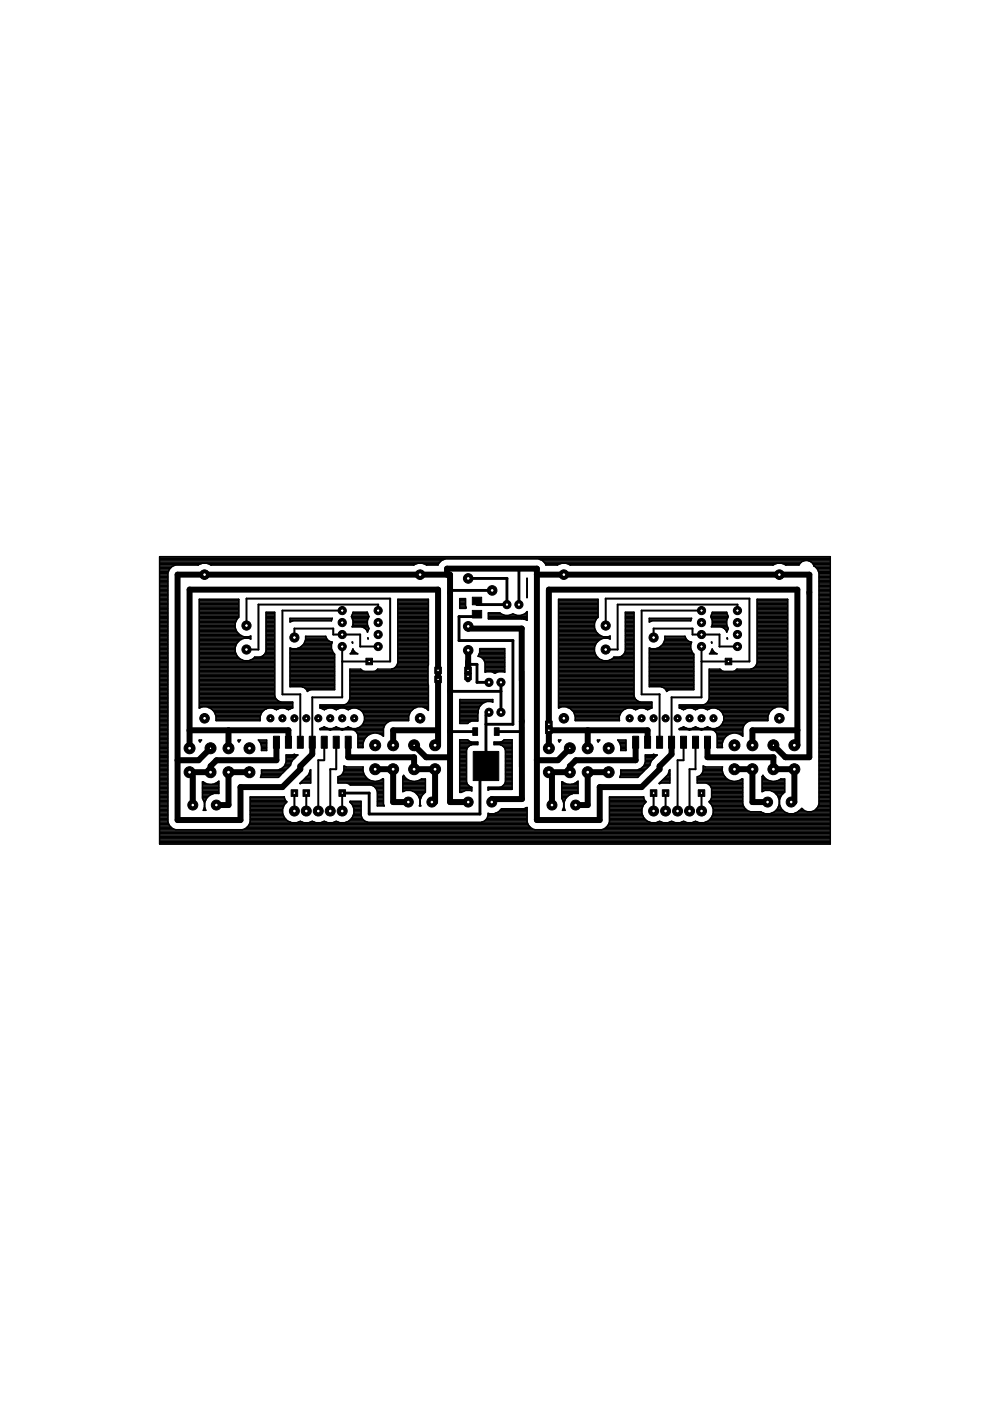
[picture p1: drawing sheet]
<svg xmlns="http://www.w3.org/2000/svg" width="210mm" height="297mm" viewBox="0 0 210 297" stroke-linecap="round" stroke-linejoin="round" font-family="sans-serif">
<g fill="#000" stroke="#000" stroke-width=".21">
<path d="M100.1 129.4h2v1.6h-2zM100.1 126.6h2v1.6h-2zM58 156.1h1.2v2.5h-1.2zM60.5 156.1h1.3v2.5h-1.3zM63 156.1h1.3v2.5h-1.3zM65.6 156.1h1.2v2.5h-1.2zM68.1 156.1h1.3v2.5h-1.3zM70.7 156.1h1.2v2.5h-1.2zM73.2 156.1h1.3v2.5h-1.3zM100.2 154.3h1.1v1.6h-1.1zM100.3 159.3h5.4v6.2h-5.4zM104.8 154.3h1v1.6h-1z"/>
<path d="M134.1 156.1h1.3v2.5h-1.3zM136.7 156.1h1.2v2.5h-1.2zM139.2 156.1h1.3v2.5h-1.3zM141.8 156.1h1.2v2.5h-1.2zM144.3 156.1h1.3v2.5h-1.3zM146.8 156.1h1.3v2.5h-1.3zM149.4 156.1h1.2v2.5h-1.2z"/>
</g>
<g fill="none" stroke="#000" stroke-width="1.3">
<path d="M94.8 121.8v-1.2h19v53.3h13.3v-7h8.9l3.8-3.8v-.6l2.6-2.6v-2.5M99.3 137.9l-.1 4.2M99.3 132.8l-.1 .5h11.4l.1 36.1h-6.4v.7M113.8 121.8h57.8v38.7h-5.1l-2.5-2.5M40.2 154.8h21v2.6M44.6 158.6l-2.5 2.6h-4.4M48.5 154.8v3.8M58.6 157.4v3.8h-12.7l-1.3 1.3v1.2h-4.4M66.2 157.4v2.5l-2.5 2.6v.6l-3.8 3.8h-8.9v7h-13.3v-52.1h57.7v48.3h3.9M73.8 157.4v3.1h14v2.6h4.4v7h-.6M87.8 158l2.5 2.5h5.1M92.2 158h.7v-33h-52.7v33.6"/>
<path d="M92.9 154.8h-9.5v3.2M99.2 140.3v3.7M116.4 154.8h20.9v2.6M120.8 158.6l-2.5 2.6h-4.5M124.6 154.8v3.8M134.8 157.4v3.8h-12.7l-1.3 1.3v1.2h-4.4M150 157.4v3.1h14v2.6h4.4v7h-.7M168.4 158h.7v-33h-52.7v33.6M169.1 154.8h-9.6v3.2M40.9 163.7v7M52.9 163.7h-4.4v7h-2.6M79.5 163.1h3.9v7h3.2"/>
<path d="M117 163.7v7M129.1 163.7h-4.5v7h-2.6M155.7 163.1h3.8v7h3.3"/>
</g>
<g fill="none" stroke="#000" stroke-width=".42">
<path d="M52.3 132.6v-5.7h30.4v13.4h-10.1M62.4 135.2v-1.9h8.3v1.2h5.7v2.6h3.8M72.6 137.1v10.7h-6.4v9.6M72.6 129.5h-12.7v17.7h3.8v10.2M80.2 129.5v-1.3h-25.4v9.5h-2.5M128.4 132.6v-5.7h30.5v13.4h-10.2M138.6 135.2v-1.9h8.2v1.2h5.7v2.6h3.9M148.7 137.1v10.7h-6.3v9.6M148.7 129.5h-12.7v17.7h3.8v10.2M156.4 129.5v-1.3h-25.4v9.5h-2.6M68.7 157.4v3.8h-1.2v10.8M71.3 157.4v5.7h-1.3v8.9"/>
<path d="M144.9 157.4v3.8h-1.2v10.8M147.5 157.4v5.7h-1.3v8.9M62.4 168.1v3.9M64.9 168.1v3.9M72.6 168.1v3.9M138.6 168.1v3.9M141.1 168.1v3.9M148.7 168.1v3.9"/>
</g>
<path d="M94.8 120.6h15.2v7.6M99.3 122.6h8.2v5.6h-6.4v-.8M101.1 130.2v.5h-3.8v5.1h11.5v17.8h-5.8M104.4 125.2h-9v.4M171.6 125.2v.4M95.4 155.1h5.4M95.4 146.6h10.8M99.3 140.9h1.8v3.8h2.6M103.7 151l-.4 .2-.3 .5v10.7M106.2 144.7v6.3M110.6 152.9v2.2h-5.3M103 161.2h-1.2v11.4h-23.5v-4.5h-5.7" fill="none" stroke="#000" stroke-width=".61"/>
<g fill="none" stroke="#000" stroke-width=".32">
<path d="M33.8 118h142.2v60.9h-142.2zM33.8 119.7h8.3M33.8 119.5h8.9M33.8 119.2h59.5M33.8 118.9h59.7M33.8 118.7h60.2M33.8 118.4h142.2M33.8 118.1h142.2M42 119.8h-4.7l-.8 .3-.6 .6-.3 .7v52.9M42 119.8l.9-.4h1l.8 .4M42 119.8h.1M44 119.5h44.5"/>
<path d="M44.6 119.7h43.2M44.7 119.8h43M44.7 119.8h.1M87.7 119.8l.9-.4h1l.8 .4M87.7 119.8h.1M89.7 119.5h3.3M90.4 119.7h2.5M90.4 119.8h2.5l.7-1 .8-.3h19.8l.8 .3 .6 .6 .1 .4h2.5l.9-.4h.9l.9 .4M90.4 119.8h.1M114.6 118.7h61.4M115.1 118.9h55.3M115.4 119.2h54.5"/>
<path d="M115.6 119.5h3.3M115.7 119.7h2.6M120.2 119.5h44.4M120.8 119.7h43.2M120.9 119.8h43M120.9 119.8h.1M163.9 119.8l.9-.4h.9l.9 .4M163.9 119.8h.1M165.9 119.5h3.7M166.5 119.7h2.9M166.6 119.8h2.8a1.71 1.71 0 0 1 1.7-1 1.71 1.71 0 0 1 1.5 1.2l.7 .7 .4 .7v49.1M166.6 119.8h.1"/>
<path d="M171.5 118.9h4.5M172 119.2h4M172.3 119.5h3.7M172.5 119.7h3.5M33.8 129.8h1.8M33.8 136.1h1.8M33.8 129h1.8M33.8 137.5h1.8M33.8 135h1.8M33.8 135.3h1.8M33.8 131.2h1.8M33.8 139.9h1.8"/>
<path d="M33.8 139.7h1.8M33.8 139.4h1.8M33.8 139.1h1.8M33.8 138.8h1.8M33.8 138.6h1.8M33.8 138.3h1.8M33.8 138h1.8M33.8 137.8h1.8M33.8 137.2h1.8M33.8 136.9h1.8M33.8 136.7h1.8M33.8 136.4h1.8"/>
<path d="M33.8 135.8h1.8M33.8 135.6h1.8M33.8 134.7h1.8M33.8 134.5h1.8M33.8 134.2h1.8M33.8 133.9h1.8M33.8 133.6h1.8M33.8 133.4h1.8M33.8 133.1h1.8M33.8 132.8h1.8M33.8 132.6h1.8M33.8 132.3h1.8"/>
<path d="M33.8 132h1.8M33.8 131.7h1.8M33.8 131.5h1.8M33.8 130.9h1.8M33.8 130.7h1.8M33.8 130.4h1.8M33.8 130.1h1.8M33.8 129.6h1.8M33.8 129.3h1.8M33.8 128.7h1.8M33.8 128.5h1.8M33.8 128.2h1.8"/>
<path d="M33.8 127.9h1.8M33.8 127.7h1.8M33.8 127.4h1.8M33.8 127.1h1.8M33.8 126.8h1.8M33.8 126.6h1.8M33.8 126.3h1.8M33.8 126h1.8M33.8 125.8h1.8M33.8 125.5h1.8M33.8 125.2h1.8M33.8 124.9h1.8"/>
<path d="M33.8 124.7h1.8M33.8 124.4h1.8M33.8 124.1h1.8M33.8 123.8h1.8M33.8 123.6h1.8M33.8 123.3h1.8M33.8 123h1.8M33.8 122.7h1.8M33.8 122.5h1.8M33.8 122.2h1.8M33.8 121.9h1.8M33.8 121.6h1.8"/>
<path d="M33.8 121.4h1.8M33.8 121.1h1.9M33.8 120.8h2M33.8 120.6h2.2M33.8 120.3h2.5M33.8 120h2.9M42.2 129.8h8.4M42.2 136.1h8.3M42.2 129h8.4M42.2 137.5h7.7M42.2 135h11M42.2 135.3h11"/>
<path d="M42.2 131.2h8.1M42.2 139.9h9.2M42.2 139.7h8.6M42.2 139.4h8.4M42.2 139.1h8.1M42.2 138.8h7.9M42.2 138.6h7.8M42.2 138.3h7.7M42.2 138h7.7M42.2 137.8h7.7M42.2 137.2h7.7M42.2 136.9h7.8"/>
<path d="M42.2 136.7h7.9M42.2 136.4h8M42.2 135.8h8.5M42.2 135.6h9M42.2 134.7h8.9M42.2 134.5h8.5M42.2 134.2h8.3M42.2 133.9h8M42.2 133.6h7.9M42.2 133.4h7.8M42.2 133.1h7.7M42.2 132.8h7.7"/>
<path d="M42.2 132.6h7.7M42.2 132.3h7.7M42.2 132h7.7M42.2 131.7h7.8M42.2 131.5h7.9M42.2 130.9h8.4M42.2 130.7h8.4M42.2 130.4h8.4M42.2 130.1h8.4M42.2 129.6h8.4M42.2 129.3h8.4M42.2 128.7h8.4"/>
<path d="M42.2 128.5h8.4M42.2 128.2h8.4M42.2 127.9h8.4M42.2 127.7h8.4M42.2 127.4h8.4M42.2 127.1h8.4M49.9 133.1v-1l.3-.8 .4-.4v-3.8h-8.4v23a2.45 2.45 0 0 1 2.7 .2 2.45 2.45 0 0 1 .9 2.5h9.4M49.9 133.1l.3 .9 .7 .6 .9 .4M51.8 135.3a2.41 2.41 0 0 0-1.7 3.6 2.41 2.41 0 0 0 3.9 .4h1.1l.6-.2 .5-.5 .2-.6M52.7 135l.5-.2v.7l-.5-.2M53.1 139.9h5.2M53.7 139.7h4.6"/>
<path d="M54 139.4h4.3M55.6 139.1h2.7M55.9 138.8h2.4M56.2 138.6h2.1M56.3 138.3h2M56.4 138v-8.2h1.9v17.8M56.4 136.1h1.9M56.4 137.5h1.9M56.4 135h1.9M56.4 135.3h1.9M56.4 131.2h1.9M56.4 138h1.9"/>
<path d="M56.4 137.8h1.9M56.4 137.2h1.9M56.4 136.9h1.9M56.4 136.7h1.9M56.4 136.4h1.9M56.4 135.8h1.9M56.4 135.6h1.9M56.4 134.7h1.9M56.4 134.5h1.9M56.4 134.2h1.9M56.4 133.9h1.9M56.4 133.6h1.9"/>
<path d="M56.4 133.4h1.9M56.4 133.1h1.9M56.4 132.8h1.9M56.4 132.6h1.9M56.4 132.3h1.9M56.4 132h1.9M56.4 131.7h1.9M56.4 131.5h1.9M56.4 130.9h1.9M56.4 130.7h1.9M56.4 130.4h1.9M56.4 130.1h1.9"/>
<path d="M61.5 137.5h.3M61.5 131.1h9l-.2 .5h-8.2l-.6 .3zM61.5 131.2h8.9M61.5 139.9h9.5M61.5 139.7h9.5M61.5 139.4h9.5M61.5 139.1h9.5M61.5 138.8h9.5M61.5 138.6h9.3M61.5 138.3h9.1M61.5 138h9M61.5 137.8h8.9"/>
<path d="M61.5 131.7h.3M61.5 131.5h8.8M63.1 137.5h7.2M63.7 137.2h6.6M64 136.9h6.3M64.3 136.7h6M64.5 136.4h5.9M64.6 136.1h5.6M64.7 135.8h5M64.8 135h4.3M64.8 135.3h4.4M64.8 135.6h4.6"/>
<path d="M70.3 137.5v-.9l.2-.5a1.55 1.55 0 0 1-1.5-1.2h-4.2a2.36 2.36 0 0 1-3.3 2.5v8.2h2.5l.6 .2 .6 .8 .1-.1M70.3 137.5l.3 .9 .4 .3v7.5h-5.1l-.6 .3M74.3 138.6h1.5M74.5 138.3h.8M74.5 130.7h3.7M74.6 130.9h3.5M74.7 136.1l.1 .3zM74.7 138h.3M74.7 130.4h3.4M74.7 132.8h3.4M74.7 131.2h3.3M74.8 137.8h.1"/>
<path d="M74.8 130.1h3.2M74.8 132.6h3.2M74.8 137.6l.7 .9 .4 .1h-1.6zM74.8 131.5h3.1M74.8 129.8h3.1l.3 .9-.3 .8v.9l.3 .9-.3 .7-.2-.4-.4-.4-.6-.3h-2l.1-.5v-.9l-.3-.8zM74.8 132.3h3.1M74.8 132h3.1M74.8 131.7h3.1M77.2 133.1h1M77.5 133.4h.7M77.8 133.6h.3M77.9 133.9h.1"/>
<path d="M78 135.2l.1 .2zM78 135.3h.1M84.3 129.8h6.5M84.3 136.1h6.5M84.3 129h6.5M84.3 137.5h6.5M84.3 135h6.5M84.3 135.3h6.5M84.3 131.2h6.5M84.3 139.9h6.5M84.3 139.7h6.5M84.3 139.4h6.5"/>
<path d="M84.3 139.1h6.5M84.3 138.8h6.5M84.3 138.6h6.5M84.3 138.3h6.5M84.3 138h6.5M84.3 137.8h6.5M84.3 137.2h6.5M84.3 136.9h6.5M84.3 136.7h6.5M84.3 136.4h6.5M84.3 135.8h6.5M84.3 135.6h6.5"/>
<path d="M84.3 134.7h6.5M84.3 134.5h6.5M84.3 134.2h6.5M84.3 133.9h6.5M84.3 133.6h6.5M84.3 133.4h6.5M84.3 133.1h6.5M84.3 132.8h6.5M84.3 132.6h6.5M84.3 132.3h6.5M84.3 132h6.5M84.3 131.7h6.5"/>
<path d="M84.3 131.5h6.5M84.3 130.9h6.5M84.3 130.7h6.5M84.3 130.4h6.5M84.3 130.1h6.5M84.3 129.6h6.5M84.3 129.3h6.5M84.3 128.7h6.5M84.3 128.5h6.5M84.3 128.2h6.5M84.3 127.9h6.5M84.3 127.7h6.5"/>
<path d="M84.3 127.4h6.5M84.3 127.1h6.5M97.5 126.9h1.2l.1 2.1h-1.3zM97.5 128.7h1.3M97.5 128.5h1.2M97.5 128.2h1.2M97.5 127.9h1.2M97.5 127.7h1.2M97.5 127.4h1.2M97.5 127.1h1.2M101.4 139.1h5.6M101.5 138.8h5.5"/>
<path d="M101.6 138.6h5.4M101.7 138.3h5.3M101.7 138h5.3M101.7 137.8h5.3M102 139.4h5M102.4 139.7h4.6M102.6 139.9h4.4M103.5 130.9h8.3M103.5 130.7h8.3M103.5 130.4h3.3M103.5 130.1h2.7M106.2 130.1l.8 .4h.9l.9-.4 .8 .4h.9l.8-.4"/>
<path d="M106.2 130.1l-.2-.2h-2.5v1.3h8.3M108.1 130.4h1.2M110.7 130.4h1.1M111.3 130.1l.5-.4v1.8l-.8-.3M111.3 130.1h.5M111.6 129.8h.2M111.7 131.5h.1M111.7 122.6l.1 4.1M111.7 122.6h.1M111.7 126.7h.1M111.7 126.6h.1M111.7 126.3h.1"/>
<path d="M111.7 126h.1M111.7 125.8h.1M111.7 125.5h.1M111.7 125.2h.1M111.7 124.9h.1M111.7 124.7h.1M111.7 124.4h.1M111.7 124.1h.1M111.7 123.8h.1M111.7 123.6h.1M111.7 123.3h.1M111.7 123h.1"/>
<path d="M111.7 122.7h.1M118.4 129.8h8.4M118.4 136.1h8.2M118.4 129h8.4M118.4 137.5h7.6M118.4 135h10.9M118.4 135.3h10.9M118.4 131.2h8.1M118.4 139.9h9.2M118.4 139.7h8.6M118.4 139.4h8.3M118.4 139.1h8.1"/>
<path d="M118.4 138.8h7.9M118.4 138.6h7.8M118.4 138.3h7.7M118.4 138h7.6M118.4 137.8h7.6M118.4 137.2h7.6M118.4 136.9h7.8M118.4 136.7h7.9M118.4 136.4h8M118.4 135.8h8.5M118.4 135.6h9M118.4 134.7h8.9"/>
<path d="M118.4 134.5h8.5M118.4 134.2h8.2M118.4 133.9h8M118.4 133.6h7.9M118.4 133.4h7.8M118.4 133.1h7.6M118.4 132.8h7.6M118.4 132.6h7.6M118.4 132.3h7.6M118.4 132h7.7M118.4 131.7h7.8M118.4 131.5h7.9"/>
<path d="M118.4 130.9h8.3M118.4 130.7h8.4M118.4 130.4h8.4M118.4 130.1h8.4M118.4 129.6h8.4M118.4 129.3h8.4M118.4 128.7h8.4M118.4 128.5h8.4M118.4 128.2h8.4M118.4 127.9h8.4M118.4 127.7h8.4M118.4 127.4h8.4"/>
<path d="M118.4 127.1h8.4M126 133.1v-1l.4-.8 .4-.4v-3.8h-8.4v23a2.43 2.43 0 0 1 2.6 .2 2.43 2.43 0 0 1 1 2.5h9.3a2.25 2.25 0 0 1 1-2.4 2.25 2.25 0 0 1 2.5 .1 2.35 2.35 0 0 1 2.6 0l.8-.4v-1.3h-2.5l-.6-.2-.4-.5-.3-.5M126 133.1l.4 .9 .7 .6 .9 .4M128 135.3a2.41 2.41 0 0 0-1.7 3.6 2.41 2.41 0 0 0 3.9 .4h1.1l.6-.2 .4-.5 .3-.6M128.9 135l.4-.2v.7l-.4-.2M129.3 139.9h5.1M129.8 139.7h4.6M130.1 139.4h4.3M131.8 139.1h2.6M132.1 138.8h2.3M132.4 138.6h2M132.5 138.3h1.9"/>
<path d="M132.6 138v-8.2h1.8v17.8M132.6 136.1h1.8M132.6 137.5h1.8M132.6 135h1.8M132.6 135.3h1.8M132.6 131.2h1.8M132.6 138h1.8M132.6 137.8h1.8M132.6 137.2h1.8M132.6 136.9h1.8M132.6 136.7h1.8M132.6 136.4h1.8"/>
<path d="M132.6 135.8h1.8M132.6 135.6h1.8M132.6 134.7h1.8M132.6 134.5h1.8M132.6 134.2h1.8M132.6 133.9h1.8M132.6 133.6h1.8M132.6 133.4h1.8M132.6 133.1h1.8M132.6 132.8h1.8M132.6 132.6h1.8M132.6 132.3h1.8"/>
<path d="M132.6 132h1.8M132.6 131.7h1.8M132.6 131.5h1.8M132.6 130.9h1.8M132.6 130.7h1.8M132.6 130.4h1.8M132.6 130.1h1.8M137.7 137.5h.2M137.7 131.1h8.9l-.1 .5h-8.2l-.6 .3zM137.7 131.2h8.9M137.7 139.9h9.4M137.7 139.7h9.4"/>
<path d="M137.7 139.4h9.4M137.7 139.1h9.4M137.7 138.8h9.4M137.7 138.6h9.3M137.7 138.3h9.1M137.7 138h9M137.7 137.8h8.9M137.7 131.7h.3M137.7 131.5h8.8M139.2 137.5h7.3M139.9 137.2h6.6M140.2 136.9h6.3"/>
<path d="M140.5 136.7h6M140.7 136.4h5.9M140.8 136.1h5.6M140.9 135.8h4.9M141 135h4.3M141 135.3h4.4M141 135.6h4.6M146.5 137.5v-.9l.1-.5a1.55 1.55 0 0 1-1.4-1.2h-4.2a2.36 2.36 0 0 1-3.3 2.5v8.2h2.5l.6 .2 .6 .8 .1-.1M146.5 137.5l.6 1.2v7.5h-5l-.6 .3M150.5 138.6h1.4M150.7 138.3h.8M150.7 130.7h3.7"/>
<path d="M150.8 130.9h3.5M150.8 138h.4M150.8 136.1l.1 .3zM150.8 130.4h3.5M150.9 132.8h3.3M150.9 131.2h3.3M150.9 137.8h.2M150.9 130.1h3.3M151 132.6h3.1M151 137.6l.2 .4 .8 .6h-1.6zM151 131.5h3.1M151 129.8h3.1l.3 .9-.3 .8v.9l.3 .9-.3 .7-.2-.4-.4-.4-.6-.3h-2.1l.2-.5v-.9l-.3-.8z"/>
<path d="M151 132.3h3.1M151 132h3.1M151 131.7h3.1M153.4 133.1h.9M153.7 133.4h.7M153.9 133.6h.3M154.1 133.9h.1M154.2 135.2l.1 .2zM154.2 135.3h.1M160.5 129.8h6.5M160.5 136.1h6.5M160.5 129h6.5"/>
<path d="M160.5 137.5h6.5M160.5 135h6.5M160.5 135.3h6.5M160.5 131.2h6.5M160.5 139.9h6.5M160.5 139.7h6.5M160.5 139.4h6.5M160.5 139.1h6.5M160.5 138.8h6.5M160.5 138.6h6.5M160.5 138.3h6.5M160.5 138h6.5"/>
<path d="M160.5 137.8h6.5M160.5 137.2h6.5M160.5 136.9h6.5M160.5 136.7h6.5M160.5 136.4h6.5M160.5 135.8h6.5M160.5 135.6h6.5M160.5 134.7h6.5M160.5 134.5h6.5M160.5 134.2h6.5M160.5 133.9h6.5M160.5 133.6h6.5"/>
<path d="M160.5 133.4h6.5M160.5 133.1h6.5M160.5 132.8h6.5M160.5 132.6h6.5M160.5 132.3h6.5M160.5 132h6.5M160.5 131.7h6.5M160.5 131.5h6.5M160.5 130.9h6.5M160.5 130.7h6.5M160.5 130.4h6.5M160.5 130.1h6.5"/>
<path d="M160.5 129.6h6.5M160.5 129.3h6.5M160.5 128.7h6.5M160.5 128.5h6.5M160.5 128.2h6.5M160.5 127.9h6.5M160.5 127.7h6.5M160.5 127.4h6.5M160.5 127.1h6.5M172.6 120h3.4M173 120.3h3M173.2 120.6h2.8"/>
<path d="M173.4 120.8h2.6M173.5 121.1h2.5M173.6 121.4h2.4M173.7 129.8h2.3M173.7 136.1h2.3M173.7 129h2.3M173.7 137.5h2.3M173.7 135h2.3M173.7 135.3h2.3M173.7 131.2h2.3M173.7 139.9h2.3M173.7 139.7h2.3"/>
<path d="M173.7 139.4h2.3M173.7 139.1h2.3M173.7 138.8h2.3M173.7 138.6h2.3M173.7 138.3h2.3M173.7 138h2.3M173.7 137.8h2.3M173.7 137.2h2.3M173.7 136.9h2.3M173.7 136.7h2.3M173.7 136.4h2.3M173.7 135.8h2.3"/>
<path d="M173.7 135.6h2.3M173.7 134.7h2.3M173.7 134.5h2.3M173.7 134.2h2.3M173.7 133.9h2.3M173.7 133.6h2.3M173.7 133.4h2.3M173.7 133.1h2.3M173.7 132.8h2.3M173.7 132.6h2.3M173.7 132.3h2.3M173.7 132h2.3"/>
<path d="M173.7 131.7h2.3M173.7 131.5h2.3M173.7 130.9h2.3M173.7 130.7h2.3M173.7 130.4h2.3M173.7 130.1h2.3M173.7 129.6h2.3M173.7 129.3h2.3M173.7 128.7h2.3M173.7 128.5h2.3M173.7 128.2h2.3M173.7 127.9h2.3"/>
<path d="M173.7 127.7h2.3M173.7 127.4h2.3M173.7 127.1h2.3M173.7 126.8h2.3M173.7 126.6h2.3M173.7 126.3h2.3M173.7 126h2.3M173.7 125.8h2.3M173.7 125.5h2.3M173.7 125.2h2.3M173.7 124.9h2.3M173.7 124.7h2.3"/>
<path d="M173.7 124.4h2.3M173.7 124.1h2.3M173.7 123.8h2.3M173.7 123.6h2.3M173.7 123.3h2.3M173.7 123h2.3M173.7 122.7h2.3M173.7 122.5h2.3M173.7 122.2h2.3M173.7 121.9h2.3M173.7 121.6h2.3M33.8 142.4h1.8"/>
<path d="M33.8 156.8h1.8M33.8 152.8h1.8M33.8 154.7h1.8M33.8 149.5h1.8M33.8 141.8h1.8M33.8 158.5h1.8M33.8 159.9h1.8M33.8 159.6h1.8M33.8 159.3h1.8M33.8 159h1.8M33.8 158.7h1.8M33.8 158.2h1.8"/>
<path d="M33.8 157.9h1.8M33.8 157.7h1.8M33.8 157.4h1.8M33.8 157.1h1.8M33.8 156.6h1.8M33.8 156.3h1.8M33.8 156h1.8M33.8 155.7h1.8M33.8 155.5h1.8M33.8 155.2h1.8M33.8 154.9h1.8M33.8 154.4h1.8"/>
<path d="M33.8 154.1h1.8M33.8 153.8h1.8M33.8 153.6h1.8M33.8 153.3h1.8M33.8 153h1.8M33.8 152.5h1.8M33.8 152.2h1.8M33.8 151.9h1.8M33.8 151.7h1.8M33.8 151.4h1.8M33.8 151.1h1.8M33.8 150.8h1.8"/>
<path d="M33.8 150.6h1.8M33.8 150.3h1.8M33.8 150h1.8M33.8 149.8h1.8M33.8 149.2h1.8M33.8 148.9h1.8M33.8 148.7h1.8M33.8 148.4h1.8M33.8 148.1h1.8M33.8 147.8h1.8M33.8 147.6h1.8M33.8 147.3h1.8"/>
<path d="M33.8 147h1.8M33.8 146.7h1.8M33.8 146.5h1.8M33.8 146.2h1.8M33.8 145.9h1.8M33.8 145.7h1.8M33.8 145.4h1.8M33.8 145.1h1.8M33.8 144.8h1.8M33.8 144.6h1.8M33.8 144.3h1.8M33.8 144h1.8"/>
<path d="M33.8 143.7h1.8M33.8 143.5h1.8M33.8 143.2h1.8M33.8 142.9h1.8M33.8 142.7h1.8M33.8 142.1h1.8M33.8 141.6h1.8M33.8 141.3h1.8M33.8 141h1.8M33.8 140.8h1.8M33.8 140.5h1.8M33.8 140.2h1.8"/>
<path d="M42.2 142.4h16.1M42.2 156.9h.5l-.3 .4zM42.2 157.1h.1M42.2 149.5h19.9M42.2 141.8h16.1M42.2 150h.3M42.2 149.8h19.9M42.2 149.2h19.9M42.2 148.9h19.9M42.2 148.7h16.9M42.2 148.4h16.5M42.2 148.1h16.3"/>
<path d="M42.2 147.8h16.2M42.2 147.6h16.1M42.2 147.3h16.1M42.2 147h16.1M42.2 146.7h16.1M42.2 146.5h16.1M42.2 146.2h16.1M42.2 145.9h16.1M42.2 145.7h16.1M42.2 145.4h16.1M42.2 145.1h16.1M42.2 144.8h16.1"/>
<path d="M42.2 144.6h16.1M42.2 144.3h16.1M42.2 144h16.1M42.2 143.7h16.1M42.2 143.5h16.1M42.2 143.2h16.1M42.2 142.9h16.1M42.2 142.7h16.1M42.2 142.1h16.1M42.2 141.6h16.1M42.2 141.3h16.1M42.2 141h16.1"/>
<path d="M42.2 140.8h16.1M42.2 140.5h16.1M42.2 140.2h16.1M42.3 157.1h.2M44.2 150h17.9M44.8 150.3h11.7M45.1 150.6h10.9M45.3 150.8h10.4M45.5 151.1h10M45.6 151.4h9.8M45.7 151.7h9.5M45.8 152.5h9.4"/>
<path d="M45.8 152.2h9.4M45.8 151.9h9.4M50.5 156.9h.5l-.3 .4zM50.5 157.1h.1M50.5 157.1h.3M54.8 156.9h1.7v2.2h-1.1a2.57 2.57 0 0 0-.6-2.2zM55 157.1h1.5M55.1 157.4h1.4M55.2 152.7v.1M55.3 157.7h1.2M55.4 157.9h1.1M55.4 158.2h1.1"/>
<path d="M55.5 158.5h1M55.5 159h1M55.5 158.7h1M58.2 150.3h.8M58.3 147.6l.2 .5 .4 .5 .6 .2h2.6v1.3l-.9 .4a2.36 2.36 0 0 0-2.6 0 2.22 2.22 0 0 0-2.5-.1 2.22 2.22 0 0 0-.9 2.3M60.7 150.3h.8M61.5 142.4h9.5M61.5 141.8h9.5M61.5 145.4h9.5M61.5 145.1h9.5M61.5 144.8h9.5M61.5 144.6h9.5"/>
<path d="M61.5 144.3h9.5M61.5 144h9.5M61.5 143.7h9.5M61.5 143.5h9.5M61.5 143.2h9.5M61.5 142.9h9.5M61.5 142.7h9.5M61.5 142.1h9.5M61.5 141.6h9.5M61.5 141.3h9.5M61.5 141h9.5M61.5 140.8h9.5"/>
<path d="M61.5 140.5h9.5M61.5 140.2h9.5M64.2 145.7h6.8M64.7 145.9h6.3M65 146.2h6M65.1 146.5h.2M67.8 150h20.4M67.8 149.8h23M68.1 154.4h1.3M68.4 150.3h.8M68.7 154.1l-.9 .4v.2h13.5M68.7 154.1a2.23 2.23 0 0 0 2.6 0"/>
<path d="M68.7 154.1h.1M69.7 154.7l.3 .1 .4-.1M70.7 154.4h1.2M70.9 150.3h.8M71.3 154.1a2.21 2.21 0 0 0 2.5 0M71.3 154.1h.1M72.2 154.7l.4 .1 .3-.1M73.2 154.4h1.3M73.4 150.3h.8M73.5 149.2h17.3M73.8 148.9h17M73.8 154.1h.1"/>
<path d="M74 148.7h16.8M74.1 148.4h16.7M74.2 142.4h16.5M74.2 148.1h16.6M74.2 147.8h16.6M74.2 147.6h16.6M74.2 147.3h16.6M74.2 147h16.6M74.2 146.7h16.6M74.2 146.5h16.6M74.2 146.2h16.6M74.2 145.9h16.6"/>
<path d="M74.2 145.7h16.6M74.2 145.4h16.6M74.2 145.1h16.6M74.2 144.8h16.5M74.2 144.6h16.5M74.2 144.3h16.5M74.2 144h16.5M74.2 143.7h16.5M74.2 143.5h16.5M74.2 143.2h16.5M74.2 142.9h16.5M74.2 142.7h16.5"/>
<path d="M74.2 142.1h2.5M74.8 154.7l.5 .2 .4 .4 .2 .5v2.7h1.1v-.8M75.3 154.9h6M75.6 155.2h5.7M75.7 154.4h5.6M75.8 155.5h3.2M75.9 155.7h2.4M75.9 156.8h1.3M75.9 158.2h1.1M75.9 157.9h1.1M75.9 157.7h1.1M75.9 157.4h1.1"/>
<path d="M75.9 157.1h1.2M75.9 156.6h1.5M75.9 156.3h1.7M75.9 156h2M76 150.3h11.6M76.4 154.1h5M76.5 150.6h10.9M76.6 153.8h4.9M76.7 150.8h10.4M76.9 153.6h4.8M77 151.1h9.9M77 153.3h5"/>
<path d="M77.1 151.4h9.7M77.2 153h5.1M77.2 151.7h9.5M77.3 152.7a2.22 2.22 0 0 1-3.5 1.4M77.3 152.5h9.3M77.3 152.2h9.3M77.3 151.9h9.3M77.3 142.4l-.8-.5h-2.3v6.3l-.3 .6-.4 .4-.6 .3M79.3 142.4l.8-.5h2.9l.7-.3 .4-.4 .2-.6v-13.5h6.5v23.5a2.44 2.44 0 0 0-2.9-.5 2.44 2.44 0 0 0-1.3 2.7h-9.3M79.8 142.1h10.9M80.1 155.5h1.2M80.8 155.7h.5"/>
<path d="M81.2 156h.1M81.3 154.4v1.7a2.59 2.59 0 0 0-4.3 1.6M83 152.8l-.8 .3-.6 .6-.3 .7M83.1 141.8h7.6M83.7 141.6h7M84 141.3h6.7M84.2 141h6.6M84.3 140.8h6.5M84.3 140.5h6.5M84.3 140.2h6.5M89.9 150h.9M90.5 150.3h.3"/>
<path d="M90.8 150.6h.1M90.8 149.5h-23v.6l.9 .4a2.36 2.36 0 0 1 2.6 0 2.35 2.35 0 0 1 2.6 0 2.22 2.22 0 0 1 2.4-.1 2.22 2.22 0 0 1 1 2.3M97.5 152.8h3.8M97.5 149.5h4.5M97.5 158.5h1.6M97.5 159.9h1.4M97.5 159.6h1.4M97.5 159.3h1.4M97.5 159h1.4M97.5 158.7h1.5M97.5 158.2h1.9M97.5 157.9h2.4"/>
<path d="M97.5 157.7h3.8M97.5 157.4h3.8M97.5 157.1h2M97.5 153.3h1.8M97.5 153h2.2M97.5 152.5h3.8M97.5 152.2h3.8M97.5 151.9h3.8M97.5 151.7h3.8M97.5 151.4h3.8M97.5 151.1h3.9M97.5 150.8h3.9"/>
<path d="M97.5 150.6h3.9M97.5 150.3h4M97.5 150h4.1M97.5 149.8h4.2M97.5 149.2h4.8M97.5 148.9h5.2M97.5 148.7h7M97.5 148.4h7M98.9 159v6.8l.2 .5 .4 .4 .5 .2M99.1 158.5l-.2 .5M99.4 157.1l-.2-.3h-1.7v11.2h.3M99.4 157.1l.6 .2h1.3v.6h-1.2l-1 .6"/>
<path d="M101.7 149.7a2.21 2.21 0 0 1 2.8-.8v-.6h-7v5.1h1.7l.8-.5h1.3l.1-2.3M101.7 149.7l-.3 .9M102.7 140.2h4.3M102.8 140.5h4.2M102.8 142.4h4.2M102.8 141.8h4.2M102.8 142.1h4.2M102.8 141.6h4.2M102.8 141.3h4.2M102.8 141h4.2M102.8 140.8h4.2M103.2 142.4l-.4 .1v-2a1.66 1.66 0 0 0-1.4-1.4l.3-.7v-.9h5.3v5l-.3-.1"/>
<path d="M104.1 142.4l.8 .3 .8-.3M104.8 157.7h3.8M104.8 157.4h3.8M104.8 142.7h.3M106.1 157.9h2.5M106.6 157.1l.3-.3h1.7v10.6h-4.7l-.4 .1M106.6 157.1l-.5 .2h-1.3v.6h1.2l.9 .6M106.6 157.1h2M106.6 158.2h2M106.9 158.5h1.7M106.9 158.5l.3 .5M107 158.7h1.6"/>
<path d="M107.2 159v6.8l-.7 .9-.5 .2M107.2 159.9h1.4M107.2 159.6h1.4M107.2 159.3h1.4M107.2 159h1.4M118.4 142.4h16M118.4 156.9h.5l-.3 .4zM118.4 157.1h.1M118.4 149.5h19.8M118.4 141.8h16M118.4 150h.3M118.4 149.8h19.8"/>
<path d="M118.4 149.2h19.8M118.4 148.9h19.8M118.4 148.7h16.9M118.4 148.4h16.5M118.4 148.1h16.3M118.4 147.8h16.1M118.4 147.6h16M118.4 147.3h16M118.4 147h16M118.4 146.7h16M118.4 146.5h16M118.4 146.2h16"/>
<path d="M118.4 145.9h16M118.4 145.7h16M118.4 145.4h16M118.4 145.1h16M118.4 144.8h16M118.4 144.6h16M118.4 144.3h16M118.4 144h16M118.4 143.7h16M118.4 143.5h16M118.4 143.2h16M118.4 142.9h16"/>
<path d="M118.4 142.7h16M118.4 142.1h16M118.4 141.6h16M118.4 141.3h16M118.4 141h16M118.4 140.8h16M118.4 140.5h16M118.4 140.2h16M118.5 157.1h.2M120.4 150h17.8M121 150.3h11.6M121.2 150.6h10.9"/>
<path d="M121.5 150.8h10.4M121.7 151.1h9.9M121.8 151.4h9.7M121.9 151.7h9.5M122 152.5h9.3M122 152.2h9.3M122 151.9h9.3M126.7 156.9h.5l-.4 .4zM126.7 157.1h.1M126.7 157.1h.3M131 156.9h1.7v2.2h-1.1a2.45 2.45 0 0 0-.6-2.2zM131.1 157.1h1.6"/>
<path d="M131.3 157.4h1.4M131.5 157.7h1.2M131.6 157.9h1.1M131.6 158.2h1.1M131.6 158.5h1.1M131.6 159h1.1M131.6 158.7h1.1M134.4 150.3h.8M136.9 150.3h.8M137.7 142.4h9.4M137.7 141.8h9.4M137.7 145.4h9.4"/>
<path d="M137.7 145.1h9.4M137.7 144.8h9.4M137.7 144.6h9.4M137.7 144.3h9.4M137.7 144h9.4M137.7 143.7h9.4M137.7 143.5h9.4M137.7 143.2h9.4M137.7 142.9h9.4M137.7 142.7h9.4M137.7 142.1h9.4M137.7 141.6h9.4"/>
<path d="M137.7 141.3h9.4M137.7 141h9.4M137.7 140.8h9.4M137.7 140.5h9.4M137.7 140.2h9.4M140.3 145.7h6.8M140.9 145.9h6.2M141.1 146.2h6M141.3 146.5h.2M144 150h20.4M144 149.8h23M144.3 154.4h1.3"/>
<path d="M144.5 150.3h.8M145.8 154.7l.4 .1 .4-.1M146.8 154.4h1.3M147.1 150.3h.8M148.4 154.7l.3 .1 .4-.1M149.4 154.4h1.2M149.6 150.3h.8M149.7 149.2l-.6 .3M149.7 149.2h17.3M150 148.9h17M150 154.1a2.38 2.38 0 0 1-2.6 0 2.37 2.37 0 0 1-2.5 0l-.9 .4v.2h13.5M150 154.1h.1"/>
<path d="M150.2 148.7h16.8M150.3 148.4h16.7M150.4 142.4h16.6M150.4 148.1h16.6M150.4 147.8h16.6M150.4 147.6h16.6M150.4 147.3h16.6M150.4 147h16.6M150.4 146.7h16.6M150.4 146.5h16.6M150.4 146.2h16.6M150.4 145.9h16.6"/>
<path d="M150.4 145.7h16.6M150.4 145.4h16.6M150.4 145.1h16.6M150.4 144.8h16.6M150.4 144.6h16.6M150.4 144.3h16.6M150.4 144h16.6M150.4 143.7h16.6M150.4 143.5h16.6M150.4 143.2h16.6M150.4 142.9h16.6M150.4 142.7h16.6"/>
<path d="M150.4 142.1h2.5M150.9 154.7l.5 .2 .4 .4 .3 .5v2.7h1.1l-.1-.8M151.5 154.9h6M151.8 155.2h5.7M151.9 154.4h5.6M151.9 155.5h3.3M152 155.7h2.5M152.1 156.8h1.3M152.1 158.2h1M152.1 157.9h1M152.1 157.7h1M152.1 157.4h1.1"/>
<path d="M152.1 157.1h1.2M152.1 156.6h1.5M152.1 156.3h1.7M152.1 156h2M152.1 150.3h11.7M152.5 154.1h5.1M152.6 150.6h10.9M152.8 153.8h4.9M152.9 150.8h10.4M153.1 153.6h4.8M153.1 151.1h10M153.2 153.3h5"/>
<path d="M153.3 151.4h9.7M153.3 153h5.2M153.4 151.7h9.5M153.5 152.7a2.22 2.22 0 0 1-3.5 1.4M153.5 142.4l-.8-.5h-2.3v6.3l-.3 .6-.4 .4M153.5 152.5h9.3M153.5 152.2h9.3M153.5 151.9h9.3M155.4 142.4l.9-.5h2.9l.6-.3 .5-.4 .2-.6v-13.5h6.5v23.5a2.44 2.44 0 0 0-2.9-.5 2.44 2.44 0 0 0-1.3 2.7h-9.4M156 142.1h11M156.3 155.5h1.2M157 155.7h.5"/>
<path d="M157.4 156h.1M157.5 154.4v1.7a2.59 2.59 0 0 0-4.4 1.6M159.1 152.8l-.7 .3-.6 .6-.3 .7M159.3 141.8h7.7M159.9 141.6h7.1M160.1 141.3h6.9M160.3 141h6.7M160.4 140.8h6.6M160.5 140.5h6.5M160.5 140.2h6.5M166.1 150h.9M166.7 150.3h.3"/>
<path d="M167 150.6h.1M167 149.5h-23v.6l.9 .4a2.36 2.36 0 0 1 2.6 0 2.35 2.35 0 0 1 2.6 0 2.22 2.22 0 0 1 2.4 0 2.22 2.22 0 0 1 1 2.2M173.7 142.4h2.3M173.7 156.8h2.3M173.7 152.8h2.3M173.7 154.7h2.3M173.7 149.5h2.3M173.7 141.8h2.3M173.7 158.5h2.3M173.7 159.9h2.3M173.7 159.6h2.3M173.7 159.3h2.3"/>
<path d="M173.7 159h2.3M173.7 158.7h2.3M173.7 158.2h2.3M173.7 157.9h2.3M173.7 157.7h2.3M173.7 157.4h2.3M173.7 157.1h2.3M173.7 156.6h2.3M173.7 156.3h2.3M173.7 156h2.3M173.7 155.7h2.3M173.7 155.5h2.3"/>
<path d="M173.7 155.2h2.3M173.7 154.9h2.3M173.7 154.4h2.3M173.7 154.1h2.3M173.7 153.8h2.3M173.7 153.6h2.3M173.7 153.3h2.3M173.7 153h2.3M173.7 152.5h2.3M173.7 152.2h2.3M173.7 151.9h2.3M173.7 151.7h2.3"/>
<path d="M173.7 151.4h2.3M173.7 151.1h2.3M173.7 150.8h2.3M173.7 150.6h2.3M173.7 150.3h2.3M173.7 150h2.3M173.7 149.8h2.3M173.7 149.2h2.3M173.7 148.9h2.3M173.7 148.7h2.3M173.7 148.4h2.3M173.7 148.1h2.3"/>
<path d="M173.7 147.8h2.3M173.7 147.6h2.3M173.7 147.3h2.3M173.7 147h2.3M173.7 146.7h2.3M173.7 146.5h2.3M173.7 146.2h2.3M173.7 145.9h2.3M173.7 145.7h2.3M173.7 145.4h2.3M173.7 145.1h2.3M173.7 144.8h2.3"/>
<path d="M173.7 144.6h2.3M173.7 144.3h2.3M173.7 144h2.3M173.7 143.7h2.3M173.7 143.5h2.3M173.7 143.2h2.3M173.7 142.9h2.3M173.7 142.7h2.3M173.7 142.1h2.3M173.7 141.6h2.3M173.7 141.3h2.3M173.7 141h2.3"/>
<path d="M173.7 140.8h2.3M173.7 140.5h2.3M173.7 140.2h2.3M33.8 166.9h1.8M33.8 172.1h1.8M33.8 175.9h142.2M33.8 178.7h142.2M33.8 178.4h142.2M33.8 178.1h142.2M33.8 177.8h142.2M33.8 177.6h142.2M33.8 177.3h142.2"/>
<path d="M33.8 177h142.2M33.8 176.8h142.2M33.8 176.5h142.2M33.8 176.2h142.2M33.8 175.7h2.8M33.8 175.4h2.5M33.8 175.1h2.2M33.8 174.9h2M33.8 174.6h1.9M33.8 174.3h1.8M33.8 174h1.8M33.8 173.8h1.8"/>
<path d="M33.8 173.5h1.8M33.8 173.2h1.8M33.8 172.9h1.8M33.8 172.7h1.8M33.8 172.4h1.8M33.8 171.9h1.8M33.8 171.6h1.8M33.8 171.3h1.8M33.8 171h1.8M33.8 170.8h1.8M33.8 170.5h1.8M33.8 170.2h1.8"/>
<path d="M33.8 169.9h1.8M33.8 169.7h1.8M33.8 169.4h1.8M33.8 169.1h1.8M33.8 168.8h1.8M33.8 168.6h1.8M33.8 168.3h1.8M33.8 168h1.8M33.8 167.8h1.8M33.8 167.5h1.8M33.8 167.2h1.8M33.8 166.7h1.8"/>
<path d="M33.8 166.4h1.8M33.8 166.1h1.8M33.8 165.8h1.8M33.8 165.6h1.8M33.8 165.3h1.8M33.8 165h1.8M33.8 164.8h1.8M33.8 164.5h1.8M33.8 164.2h1.8M33.8 163.9h1.8M33.8 163.7h1.8M33.8 163.4h1.8"/>
<path d="M33.8 163.1h1.8M33.8 162.9h1.8M33.8 162.6h1.8M33.8 162.3h1.8M33.8 162h1.8M33.8 161.8h1.8M33.8 161.5h1.8M33.8 161.2h1.8M33.8 160.9h1.8M33.8 160.7h1.8M33.8 160.4h1.8M33.8 160.1h1.8"/>
<path d="M35.6 174.3l.3 .7 .6 .6 .8 .3M42.9 166.9h3.5M42.9 169.1h1M42.9 168.8h1.3M42.9 168.6h1.6M42.9 168.3h2.3M42.9 168h3.5M42.9 167.8h3.5M42.9 167.5h3.5M42.9 167.2h3.5M42.9 166.7h3.5M42.9 166.4h3.5"/>
<path d="M42.9 166.1h.8M42.9 165.8h.3M43 169.4h.7M43.1 165.8h.1M43.1 165.8a2.65 2.65 0 0 0 2.5 .3M43.1 165.8h-.2v3.4l.4 1M43.1 169.7h.5M43.2 171.6h.4M43.2 169.9h.3M43.3 171.3h.1M43.3 170.2v1l-.2 .6h.5l-.2-.6v-1M43.3 171h.1"/>
<path d="M43.3 170.8h.1M43.3 170.5h.1M43.3 170.2h.1M45.6 166.1h.8M45.6 166.1l.8-.5v2.6a2.49 2.49 0 0 0-3 2M46.1 165.8h.3M52 175.7h60.8M52.4 175.4h60.1M52.6 175.1h59.6M52.8 174.9h59.2M52.9 174.6h59M53 174.3h8.6"/>
<path d="M53 172.1h6.9M53 174h8M53 173.8h7.7M53 173.5h7.4M53 173.2h7.2M53 172.9h7.1M53 172.7h7M53 172.4h6.9M53 171.9h6.9M53 171.6h6.9M53 171.3h7M53 171h7.1"/>
<path d="M53 170.8h7.2M53 170.5h7.4M53 170.2h7.7M53 169.9h7.8M53 169.7h7.5M53 169.4h7.4M53 169.1h7.3M55.3 164.8h3.8M55.4 164.5h4M55.4 164.2h4.2M55.5 163.4l-.2 1.3M55.5 163.4l-.1-.2h3.6l.8-.3 .5-.6 .4-.7v-1.5h1.4l.3-.2 .8 .2-1.3 1.2-.3 .9-2.6 2.6h-3.8l.1-.1"/>
<path d="M55.5 163.9h4.4M55.5 163.7h4.7M55.5 163.4h5M59.3 163.1h1.4M59.8 162.9h1.2M60.1 162.6h1.2M60.3 169h-7.3v5.3l-.3 .7-.5 .6-.8 .3M60.3 169h.1M60.3 169v.1M60.3 169.1l.2 .6M60.4 162.3h1.2M60.5 162h1.1"/>
<path d="M60.5 169.7l.3 .2a2.54 2.54 0 0 0-.5 3.5 2.54 2.54 0 0 0 3.4 .7l.8 .3h.9l.8-.3 .8 .3h1l.7-.3 .8 .3h1l.8-.3a2.55 2.55 0 0 0 3.4-.7 2.55 2.55 0 0 0-.5-3.5M60.6 161.8h1.1M60.7 161.5h1.1M60.7 161.2h1.3M60.7 160.9h1.6M60.7 160.7h1.8M60.7 160.4h2.1M60.7 160.1h2.4M63.2 174.3h.9M63.6 166.1h.1M63.8 165.8h2.1M64.1 165.6h1.8"/>
<path d="M64.4 165.3h1.5M64.6 165h1.3M64.9 164.8h1M65.2 164.5h.7M65.4 164.2h.5M65.6 163.9h.3M65.7 163.7h.2M65.7 163.3l.2-.1v2.8l-2.3 .1 1.8-1.8zM65.7 163.4h.2M65.8 174.3h.9M68.3 174.3h.9M70.8 174.3h1"/>
<path d="M71.6 165.8h9.7M71.6 165.6h7.3M71.6 165.3h6.7M71.6 165h6.3M71.6 164.8h6M72.2 164.5h5.2M72.5 164.2h4.7M72.7 163.9h4.4M72.8 163.7h4.2M72.9 163.4h4.1M72.9 163.1h4.1M72.9 162.9h4.1"/>
<path d="M72.9 162.6h.5M73.4 174.3h4.5M73.8 166.1h7.5M74 174h3.3M74.2 169.9h2.4v3M74.2 169.9h2.4M74.2 166.4h7.1M74.3 173.8h2.7M74.3 170.2h2.3M74.5 173.5h2.3M74.6 170.5h2M74.7 173.2h2"/>
<path d="M74.8 170.8h1.8M74.8 172.9h1.8M74.9 171h1.7M75 172.7h1.6M75 171.3h1.6M75 172.1h1.6M75 172.4h1.6M75 171.9h1.6M75 171.6h1.6M76.6 172.9l.2 .7 .5 .5 .6 .2h24.2l.6-.2 .5-.5 .3-.7M79.2 166.7h2.1M79.5 166.9h1.8"/>
<path d="M79.8 167.2h1.5M79.9 167.5h1.4M80 167.8h1.3M80 170.8h1.4M80 170.5h1.3M80 170.2h1.3M80 169.9h1.3M80 169.7h1.3M80 169.4h1.3M80 169.1h1.3M80 168.8h1.3M80 168.6h1.3"/>
<path d="M80 168.3h1.3M80 168h1.3M80.2 165.6h1.1M80.9 165.3h.4M81.1 165.1h.2v5.4M81.1 165.1a2.59 2.59 0 0 1-2.9 .2 2.59 2.59 0 0 1-1.2-2.7h-3.6l-.5-.2a1.81 1.81 0 0 1-1.3 2.3v1.3h2l.7 .4h4.3l.6 .3 .5 .5 .3 .6v3.1h1.5l-.2-.4M81.1 165.1l.1 .1M85.4 166.9h4.8M85.4 167.8h.3M85.4 167.5h4.8M85.4 167.2h4.8M85.4 166.7h4.8"/>
<path d="M85.4 166.4h4.8M85.4 166.1h4.8M85.4 165.8h4.8M85.4 165.6h1.8M85.4 165.3h1.1M85.4 165h.7M85.4 164.8h.4M85.5 164.5h.1M85.6 164.4a2.56 2.56 0 0 0 3.8 .7h.8v2.9a2.43 2.43 0 0 0-1 2.9h-.3a2.47 2.47 0 0 0-.7-2.8 2.47 2.47 0 0 0-2.8-.2v-3.2zM87.5 167.8h2.7M88 168h2.1M88.3 168.3h1.5"/>
<path d="M88.5 165.6h1.7M88.6 168.6h1M88.8 168.8h.6M88.9 169.1h.4M89 170.8h.2M89 169.4h.2M89 170.5h.1M89 170.2h.1M89 169.9h.1M89 169.7h.1M89.1 165.3h1.1M89.4 165.1v.1"/>
<path d="M97.5 166.9h2.5M97.5 167.8h.9M97.5 167.5h2.5M97.5 167.2h2.5M97.5 166.7h2M97.5 166.4h1.7M97.5 166.1h1.6M97.5 165.8h1.4M97.5 165.6h1.4M97.5 165.3h1.4M97.5 165h1.4M97.5 164.8h1.4"/>
<path d="M97.5 164.5h1.4M97.5 164.2h1.4M97.5 163.9h1.4M97.5 163.7h1.4M97.5 163.4h1.4M97.5 163.1h1.4M97.5 162.9h1.4M97.5 162.6h1.4M97.5 162.3h1.4M97.5 162h1.4M97.5 161.8h1.4M97.5 161.5h1.4"/>
<path d="M97.5 161.2h1.4M97.5 160.9h1.4M97.5 160.7h1.4M97.5 160.4h1.4M97.5 160.1h1.4M97.9 168h-.1M100 166.9v.8l-1.2-.1-.9 .4M102.2 174.3h9.6M102.8 174h9M103 173.8h8.8M103.3 173.5h8.5M103.4 173.2h8.4"/>
<path d="M103.5 172.9h8.3M103.5 172.7h8.3M103.5 167.5h.1M103.5 167.2h5.1M105.1 172.4h6.7M105.7 172.1h6.1M106 171.9h5.8M106.3 171.6h5.5M106.6 166.7h2M106.8 166.4h1.8M107 166.1h1.6M107.1 165.8h1.5"/>
<path d="M107.2 165.6h1.4M107.2 165.3h1.4M107.2 165h1.4M107.2 164.8h1.4M107.2 164.5h1.4M107.2 164.2h1.4M107.2 163.9h1.4M107.2 163.7h1.4M107.2 163.4h1.4M107.2 163.1h1.4M107.2 162.9h1.4M107.2 162.6h1.4"/>
<path d="M107.2 162.3h1.4M107.2 162h1.4M107.2 161.8h1.4M107.2 161.5h1.4M107.2 161.2h1.4M107.2 160.9h1.4M107.2 160.7h1.4M107.2 160.4h1.4M107.2 160.1h1.4M108.6 166.9h-5.1v.6M110.2 171.5h.9l.7-.3v3.1l.3 .7 .6 .6 .7 .3M110.2 171.5h-3.9a2.42 2.42 0 0 1-2.8 .9v.5"/>
<path d="M110.2 171.5h.1M111.5 171.3h.3M119.1 166.9h3.5M119.1 169.1h1M119.1 168.8h1.3M119.1 168.6h1.6M119.1 168.3h2.2M119.1 168h3.5M119.1 167.8h3.5M119.1 167.5h3.5M119.1 167.2h3.5M119.1 166.7h3.5"/>
<path d="M119.1 166.4h3.5M119.1 166.1h.7M119.1 165.8h.3M119.2 169.4h.7M119.2 165.8h-.1v3.4l.4 1M119.2 165.8h.1M119.2 165.8l.6 .3M119.3 169.7h.5M119.4 171.6h.3M119.4 169.9h.3M119.5 171.3h.1M119.5 170.2v1l-.2 .6h.5l-.2-.6v-1"/>
<path d="M119.5 171h.1M119.5 170.8h.1M119.5 170.5h.1M119.5 170.2h.1M119.8 166.1l.7 .2 1.3-.2M121.8 166.1h.8M121.8 166.1l.8-.5v2.6a2.46 2.46 0 0 0-3 2M122.3 165.8h.3M128.2 175.7h47.8M128.5 175.4h47.5M128.8 175.1h47.2M129 174.9h47"/>
<path d="M129.1 174.6h46.9M129.2 174.3h8.6M129.2 172.1h6.9M129.2 174h7.9M129.2 173.8h7.7M129.2 173.5h7.4M129.2 173.2h7.2M129.2 172.9h7.1M129.2 172.7h7M129.2 172.4h6.9M129.2 171.9h6.9M129.2 171.6h6.9"/>
<path d="M129.2 171.3h7M129.2 171h7.1M129.2 170.8h7.2M129.2 170.5h7.3M129.2 170.2h7.6M129.2 169.9h7.7M129.2 169.7h7.5M129.2 169.4h7.4M129.2 169.1h7.3M131.4 164.8h3.9M131.5 164.5h4M131.6 164.2h4.2"/>
<path d="M131.6 163.4l-.1 1.3M131.6 163.9h4.5M131.6 163.7h4.8M131.6 163.4h5M135.5 163.1h1.4M136 162.9h1.2M136.3 162.6h1.2M136.5 169h-7.3v5.3l-.3 .7-.6 .6-.7 .3M136.5 169h.1M136.5 169v.1M136.5 169.1l.2 .6M136.5 162.3h1.2"/>
<path d="M136.7 162h1.1M136.7 169.7l.2 .2M136.8 161.8h1.1M136.8 161.5h1.2M136.8 161.2h1.4M136.8 160.9h1.7M136.8 160.7h1.9M136.8 160.4h2.2M136.8 160.1h2.5M136.9 169.9a2.55 2.55 0 0 0-.4 3.5 2.55 2.55 0 0 0 3.3 .7l.8 .3h1l.8-.3 .8 .3h.9l.8-.3 .8 .3h1l.8-.3a2.55 2.55 0 0 0 3.3-.7 2.55 2.55 0 0 0-.4-3.5M137.8 162l.3-.7 1.2-1.2-.7-.2-.4 .2h-1.4v1.5l-.3 .7-.6 .6-.7 .3h-3.6v.2M137.8 162v.2l-2.6 2.6h-3.8l.1-.1"/>
<path d="M139.4 174.3h.9M139.8 166.1h.1M140 165.8h2M140.3 165.6h1.7M140.5 165.3h1.5M140.8 165h1.2M141.1 164.8h.9M141.4 164.5h.6M141.6 164.2h.4M141.7 163.9h.3M141.8 163.7h.2M141.9 163.3l.1-.1v2.8l-2.3 .1 1.9-1.8z"/>
<path d="M141.9 163.4h.1M141.9 174.3h.9M144.5 174.3h.9M147 174.3h.9M147.8 165.8h9.7M147.8 165.6h7.3M147.8 165.3h6.6M147.8 165h6.2M147.8 164.8h6M148.3 164.5h5.3M148.6 164.2h4.8M148.9 163.9h4.4"/>
<path d="M149 163.7h4.2M149.1 163.4h4M149.1 163.1h4M149.1 162.9h4M149.1 162.6h.4M149.6 174.3h26.4M149.9 166.1h7.6M150.2 174h25.8M150.4 169.9h7.1M150.4 166.4h7.1M150.5 173.8h25.5M150.5 170.2h7"/>
<path d="M150.6 169.7l-.2 .2M150.6 166.6l.3 .6v1.9M150.6 169.7h6.9M150.7 166.7h6.8M150.7 173.5h25.3M150.8 166.9h6.7M150.8 170.5h6.7M150.8 169.4h6.7M150.9 169.1l-.3 .6M150.9 169.1h6.6M150.9 168.8h6.6M150.9 168.6h6.6"/>
<path d="M150.9 168.3h6.6M150.9 168h6.6M150.9 167.8h6.6M150.9 167.5h6.6M150.9 167.2h6.6M150.9 173.2h25.1M150.9 170.8h6.7M151 172.9h25M151 171h6.7M151.1 172.7h24.9M151.2 171.3h6.7M151.2 172.4h10.7"/>
<path d="M151.2 171.9h7.3M151.2 171.6h6.9M156.4 165.6h1.1M157 165.3h.5M157.3 165.1h.2v5.4M157.3 165.1a2.59 2.59 0 0 1-2.9 .2 2.59 2.59 0 0 1-1.2-2.7h-3.6l-.5-.2a1.81 1.81 0 0 1-1.3 2.3v1.3h1.9l.5 .2 .4 .4M157.3 165.1v.1M157.5 170.5l.3 .7 .6 .6 .7 .3M161.6 166.9h4.8M161.6 167.8h.2M161.6 167.5h4.8M161.6 167.2h4.8"/>
<path d="M161.6 166.7h4.8M161.6 166.4h4.8M161.6 166.1h4.8M161.6 165.8h4.8M161.6 165.6h1.7M161.6 165.3h1.1M161.6 165h.7M161.6 164.8h.4M161.7 164.5h.1M163.6 172.4h3.3M163.7 167.8h2.7M164.2 172.1h2.1"/>
<path d="M164.2 168h2.1M164.5 171.9h1.5M164.5 168.3h1.5M164.6 165.6h1.8M164.7 171.6h1.1M164.8 168.6h.9M164.9 171.3h.7M164.9 168.8h.7M165 171h.5M165 169.1h.5M165.1 170.8h.3M165.1 169.4h.2"/>
<path d="M165.2 170.5h.1M165.2 170.2h.1M165.2 169.9h.1M165.2 169.7h.1M165.3 165.3h1.1M165.6 165.1a2.58 2.58 0 0 1-3.8-.7l-.2 .3v3.2a2.51 2.51 0 0 1 3.7 2.3 2.51 2.51 0 0 1-4 1.9h-10.1M165.6 165.1h.8v2.9a2.49 2.49 0 0 0-.7 3.6 2.49 2.49 0 0 0 3.7 .3M165.6 165.1v.1M168.6 172.4h7.4M169.2 172.1h6.8M169.4 171.9l.6-.5 .4 .4 .8 .3M169.5 171.9h1"/>
<path d="M169.8 171.6h.4M172.6 171.9h3.4M173 171.6h3M173.2 171.3h2.8M173.4 171h2.6M173.5 170.8h2.5M173.7 166.9h2.3M173.7 170.5l-.4 .7-.5 .6-.8 .3M173.7 170.5h2.3M173.7 170.2h2.3M173.7 169.9h2.3M173.7 169.7h2.3"/>
<path d="M173.7 169.4h2.3M173.7 169.1h2.3M173.7 168.8h2.3M173.7 168.6h2.3M173.7 168.3h2.3M173.7 168h2.3M173.7 167.8h2.3M173.7 167.5h2.3M173.7 167.2h2.3M173.7 166.7h2.3M173.7 166.4h2.3M173.7 166.1h2.3"/>
<path d="M173.7 165.8h2.3M173.7 165.6h2.3M173.7 165.3h2.3M173.7 165h2.3M173.7 164.8h2.3M173.7 164.5h2.3M173.7 164.2h2.3M173.7 163.9h2.3M173.7 163.7h2.3M173.7 163.4h2.3M173.7 163.1h2.3M173.7 162.9h2.3"/>
<path d="M173.7 162.6h2.3M173.7 162.3h2.3M173.7 162h2.3M173.7 161.8h2.3M173.7 161.5h2.3M173.7 161.2h2.3M173.7 160.9h2.3M173.7 160.7h2.3M173.7 160.4h2.3M173.7 160.1h2.3"/>
</g>
<circle cx="106.2" cy="144.7" r=".87" fill="#000" stroke="#000" stroke-width=".21"/>
<circle cx="106.2" cy="144.7" r=".4" fill="#fff" stroke="#000" stroke-width=".21"/>
<circle cx="103.7" cy="144.7" r=".87" fill="#000" stroke="#000" stroke-width=".21"/>
<circle cx="103.7" cy="144.7" r=".4" fill="#fff" stroke="#000" stroke-width=".21"/>
<circle cx="106.2" cy="151" r=".87" fill="#000" stroke="#000" stroke-width=".21"/>
<circle cx="106.2" cy="151" r=".4" fill="#fff" stroke="#000" stroke-width=".21"/>
<circle cx="103.7" cy="151" r=".87" fill="#000" stroke="#000" stroke-width=".21"/>
<circle cx="103.7" cy="151" r=".4" fill="#fff" stroke="#000" stroke-width=".21"/>
<circle cx="40.2" cy="158.6" r="1.16" fill="#000" stroke="#000" stroke-width=".21"/>
<circle cx="40.2" cy="158.6" r=".7" fill="#fff" stroke="#000" stroke-width=".21"/>
<circle cx="40.2" cy="163.7" r="1.16" fill="#000" stroke="#000" stroke-width=".21"/>
<circle cx="40.2" cy="163.7" r=".7" fill="#fff" stroke="#000" stroke-width=".21"/>
<circle cx="48.5" cy="158.6" r="1.16" fill="#000" stroke="#000" stroke-width=".21"/>
<circle cx="48.5" cy="158.6" r=".7" fill="#fff" stroke="#000" stroke-width=".21"/>
<circle cx="48.5" cy="163.7" r="1.16" fill="#000" stroke="#000" stroke-width=".21"/>
<circle cx="48.5" cy="163.7" r=".7" fill="#fff" stroke="#000" stroke-width=".21"/>
<circle cx="83.4" cy="158" r="1.16" fill="#000" stroke="#000" stroke-width=".21"/>
<circle cx="83.4" cy="158" r=".7" fill="#fff" stroke="#000" stroke-width=".21"/>
<circle cx="83.4" cy="163.1" r="1.16" fill="#000" stroke="#000" stroke-width=".21"/>
<circle cx="83.4" cy="163.1" r=".7" fill="#fff" stroke="#000" stroke-width=".21"/>
<circle cx="92.2" cy="158" r="1.16" fill="#000" stroke="#000" stroke-width=".21"/>
<circle cx="92.2" cy="158" r=".7" fill="#fff" stroke="#000" stroke-width=".21"/>
<circle cx="92.2" cy="163.1" r="1.16" fill="#000" stroke="#000" stroke-width=".21"/>
<circle cx="92.2" cy="163.1" r=".7" fill="#fff" stroke="#000" stroke-width=".21"/>
<circle cx="44.6" cy="163.7" r="1.16" fill="#000" stroke="#000" stroke-width=".21"/>
<circle cx="44.6" cy="163.7" r=".7" fill="#fff" stroke="#000" stroke-width=".21"/>
<circle cx="44.6" cy="158.6" r="1.16" fill="#000" stroke="#000" stroke-width=".21"/>
<circle cx="44.6" cy="158.6" r=".7" fill="#fff" stroke="#000" stroke-width=".21"/>
<circle cx="52.9" cy="163.7" r="1.16" fill="#000" stroke="#000" stroke-width=".21"/>
<circle cx="52.9" cy="163.7" r=".7" fill="#fff" stroke="#000" stroke-width=".21"/>
<circle cx="52.9" cy="158.6" r="1.16" fill="#000" stroke="#000" stroke-width=".21"/>
<circle cx="52.9" cy="158.6" r=".7" fill="#fff" stroke="#000" stroke-width=".21"/>
<circle cx="79.5" cy="163.1" r="1.16" fill="#000" stroke="#000" stroke-width=".21"/>
<circle cx="79.5" cy="163.1" r=".7" fill="#fff" stroke="#000" stroke-width=".21"/>
<circle cx="79.5" cy="158" r="1.16" fill="#000" stroke="#000" stroke-width=".21"/>
<circle cx="79.5" cy="158" r=".7" fill="#fff" stroke="#000" stroke-width=".21"/>
<circle cx="87.8" cy="163.1" r="1.16" fill="#000" stroke="#000" stroke-width=".21"/>
<circle cx="87.8" cy="163.1" r=".7" fill="#fff" stroke="#000" stroke-width=".21"/>
<circle cx="87.8" cy="158" r="1.16" fill="#000" stroke="#000" stroke-width=".21"/>
<circle cx="87.8" cy="158" r=".7" fill="#fff" stroke="#000" stroke-width=".21"/>
<circle cx="43.4" cy="152.3" r="1.02" fill="#000" stroke="#000" stroke-width=".21"/>
<circle cx="43.4" cy="152.3" r=".55" fill="#fff" stroke="#000" stroke-width=".21"/>
<circle cx="43.4" cy="121.8" r="1.02" fill="#000" stroke="#000" stroke-width=".21"/>
<circle cx="43.4" cy="121.8" r=".55" fill="#fff" stroke="#000" stroke-width=".21"/>
<circle cx="89.1" cy="152.3" r="1.02" fill="#000" stroke="#000" stroke-width=".21"/>
<circle cx="89.1" cy="152.3" r=".55" fill="#fff" stroke="#000" stroke-width=".21"/>
<circle cx="89.1" cy="121.8" r="1.02" fill="#000" stroke="#000" stroke-width=".21"/>
<circle cx="89.1" cy="121.8" r=".55" fill="#fff" stroke="#000" stroke-width=".21"/>
<circle cx="52.3" cy="132.6" r=".97" fill="#000" stroke="#000" stroke-width=".21"/>
<circle cx="52.3" cy="132.6" r=".51" fill="#fff" stroke="#000" stroke-width=".21"/>
<circle cx="52.3" cy="137.7" r=".97" fill="#000" stroke="#000" stroke-width=".21"/>
<circle cx="52.3" cy="137.7" r=".51" fill="#fff" stroke="#000" stroke-width=".21"/>
<circle cx="62.4" cy="135.2" r=".97" fill="#000" stroke="#000" stroke-width=".21"/>
<circle cx="62.4" cy="135.2" r=".51" fill="#fff" stroke="#000" stroke-width=".21"/>
<circle cx="104.3" cy="170.1" r="1.06" fill="#000" stroke="#000" stroke-width=".21"/>
<circle cx="104.3" cy="170.1" r=".59" fill="#fff" stroke="#000" stroke-width=".21"/>
<circle cx="99.3" cy="170.1" r="1.06" fill="#000" stroke="#000" stroke-width=".21"/>
<circle cx="99.3" cy="170.1" r=".59" fill="#fff" stroke="#000" stroke-width=".21"/>
<circle cx="45.9" cy="170.7" r="1.06" fill="#000" stroke="#000" stroke-width=".21"/>
<circle cx="45.9" cy="170.7" r=".59" fill="#fff" stroke="#000" stroke-width=".21"/>
<circle cx="40.9" cy="170.7" r="1.06" fill="#000" stroke="#000" stroke-width=".21"/>
<circle cx="40.9" cy="170.7" r=".59" fill="#fff" stroke="#000" stroke-width=".21"/>
<circle cx="91.6" cy="170.1" r="1.06" fill="#000" stroke="#000" stroke-width=".21"/>
<circle cx="91.6" cy="170.1" r=".59" fill="#fff" stroke="#000" stroke-width=".21"/>
<circle cx="86.6" cy="170.1" r="1.06" fill="#000" stroke="#000" stroke-width=".21"/>
<circle cx="86.6" cy="170.1" r=".59" fill="#fff" stroke="#000" stroke-width=".21"/>
<circle cx="72.6" cy="172" r="1.06" fill="#000" stroke="#000" stroke-width=".21"/>
<circle cx="72.6" cy="172" r=".59" fill="#fff" stroke="#000" stroke-width=".21"/>
<circle cx="70" cy="172" r="1.06" fill="#000" stroke="#000" stroke-width=".21"/>
<circle cx="70" cy="172" r=".59" fill="#fff" stroke="#000" stroke-width=".21"/>
<circle cx="67.5" cy="172" r="1.06" fill="#000" stroke="#000" stroke-width=".21"/>
<circle cx="67.5" cy="172" r=".59" fill="#fff" stroke="#000" stroke-width=".21"/>
<circle cx="64.9" cy="172" r="1.06" fill="#000" stroke="#000" stroke-width=".21"/>
<circle cx="64.9" cy="172" r=".59" fill="#fff" stroke="#000" stroke-width=".21"/>
<circle cx="62.4" cy="172" r="1.06" fill="#000" stroke="#000" stroke-width=".21"/>
<circle cx="62.4" cy="172" r=".59" fill="#fff" stroke="#000" stroke-width=".21"/>
<circle cx="57.3" cy="152.3" r=".76" fill="#000" stroke="#000" stroke-width=".21"/>
<circle cx="57.3" cy="152.3" r=".3" fill="#fff" stroke="#000" stroke-width=".21"/>
<circle cx="59.9" cy="152.3" r=".76" fill="#000" stroke="#000" stroke-width=".21"/>
<circle cx="59.9" cy="152.3" r=".3" fill="#fff" stroke="#000" stroke-width=".21"/>
<circle cx="62.4" cy="152.3" r=".76" fill="#000" stroke="#000" stroke-width=".21"/>
<circle cx="62.4" cy="152.3" r=".3" fill="#fff" stroke="#000" stroke-width=".21"/>
<circle cx="64.9" cy="152.3" r=".76" fill="#000" stroke="#000" stroke-width=".21"/>
<circle cx="64.9" cy="152.3" r=".3" fill="#fff" stroke="#000" stroke-width=".21"/>
<circle cx="67.5" cy="152.3" r=".76" fill="#000" stroke="#000" stroke-width=".21"/>
<circle cx="67.5" cy="152.3" r=".3" fill="#fff" stroke="#000" stroke-width=".21"/>
<circle cx="70" cy="152.3" r=".76" fill="#000" stroke="#000" stroke-width=".21"/>
<circle cx="70" cy="152.3" r=".3" fill="#fff" stroke="#000" stroke-width=".21"/>
<circle cx="72.6" cy="152.3" r=".76" fill="#000" stroke="#000" stroke-width=".21"/>
<circle cx="72.6" cy="152.3" r=".3" fill="#fff" stroke="#000" stroke-width=".21"/>
<circle cx="75.1" cy="152.3" r=".76" fill="#000" stroke="#000" stroke-width=".21"/>
<circle cx="75.1" cy="152.3" r=".3" fill="#fff" stroke="#000" stroke-width=".21"/>
<circle cx="72.6" cy="129.5" r=".87" fill="#000" stroke="#000" stroke-width=".21"/>
<circle cx="72.6" cy="129.5" r=".4" fill="#fff" stroke="#000" stroke-width=".21"/>
<circle cx="72.6" cy="132" r=".87" fill="#000" stroke="#000" stroke-width=".21"/>
<circle cx="72.6" cy="132" r=".4" fill="#fff" stroke="#000" stroke-width=".21"/>
<circle cx="80.2" cy="132" r=".87" fill="#000" stroke="#000" stroke-width=".21"/>
<circle cx="80.2" cy="132" r=".4" fill="#fff" stroke="#000" stroke-width=".21"/>
<circle cx="80.2" cy="129.5" r=".87" fill="#000" stroke="#000" stroke-width=".21"/>
<circle cx="80.2" cy="129.5" r=".4" fill="#fff" stroke="#000" stroke-width=".21"/>
<circle cx="72.6" cy="134.5" r=".87" fill="#000" stroke="#000" stroke-width=".21"/>
<circle cx="72.6" cy="134.5" r=".4" fill="#fff" stroke="#000" stroke-width=".21"/>
<circle cx="72.6" cy="137.1" r=".87" fill="#000" stroke="#000" stroke-width=".21"/>
<circle cx="72.6" cy="137.1" r=".4" fill="#fff" stroke="#000" stroke-width=".21"/>
<circle cx="80.2" cy="134.5" r=".87" fill="#000" stroke="#000" stroke-width=".21"/>
<circle cx="80.2" cy="134.5" r=".4" fill="#fff" stroke="#000" stroke-width=".21"/>
<circle cx="80.2" cy="137.1" r=".87" fill="#000" stroke="#000" stroke-width=".21"/>
<circle cx="80.2" cy="137.1" r=".4" fill="#fff" stroke="#000" stroke-width=".21"/>
<circle cx="99.3" cy="137.9" r="1.02" fill="#000" stroke="#000" stroke-width=".21"/>
<circle cx="99.3" cy="137.9" r=".55" fill="#fff" stroke="#000" stroke-width=".21"/>
<circle cx="99.3" cy="132.8" r="1.02" fill="#000" stroke="#000" stroke-width=".21"/>
<circle cx="99.3" cy="132.8" r=".55" fill="#fff" stroke="#000" stroke-width=".21"/>
<circle cx="99.3" cy="122.6" r="1.02" fill="#000" stroke="#000" stroke-width=".21"/>
<circle cx="99.3" cy="122.6" r=".55" fill="#fff" stroke="#000" stroke-width=".21"/>
<circle cx="104.4" cy="125.2" r="1.02" fill="#000" stroke="#000" stroke-width=".21"/>
<circle cx="104.4" cy="125.2" r=".55" fill="#fff" stroke="#000" stroke-width=".21"/>
<circle cx="110" cy="128.2" r=".87" fill="#000" stroke="#000" stroke-width=".21"/>
<circle cx="110" cy="128.2" r=".4" fill="#fff" stroke="#000" stroke-width=".21"/>
<circle cx="107.5" cy="128.2" r=".87" fill="#000" stroke="#000" stroke-width=".21"/>
<circle cx="107.5" cy="128.2" r=".4" fill="#fff" stroke="#000" stroke-width=".21"/>
<circle cx="116.4" cy="158.6" r="1.16" fill="#000" stroke="#000" stroke-width=".21"/>
<circle cx="116.4" cy="158.6" r=".7" fill="#fff" stroke="#000" stroke-width=".21"/>
<circle cx="116.4" cy="163.7" r="1.16" fill="#000" stroke="#000" stroke-width=".21"/>
<circle cx="116.4" cy="163.7" r=".7" fill="#fff" stroke="#000" stroke-width=".21"/>
<circle cx="124.6" cy="158.6" r="1.16" fill="#000" stroke="#000" stroke-width=".21"/>
<circle cx="124.6" cy="158.6" r=".7" fill="#fff" stroke="#000" stroke-width=".21"/>
<circle cx="124.6" cy="163.7" r="1.16" fill="#000" stroke="#000" stroke-width=".21"/>
<circle cx="124.6" cy="163.7" r=".7" fill="#fff" stroke="#000" stroke-width=".21"/>
<circle cx="159.5" cy="158" r="1.16" fill="#000" stroke="#000" stroke-width=".21"/>
<circle cx="159.5" cy="158" r=".7" fill="#fff" stroke="#000" stroke-width=".21"/>
<circle cx="159.5" cy="163.1" r="1.16" fill="#000" stroke="#000" stroke-width=".21"/>
<circle cx="159.5" cy="163.1" r=".7" fill="#fff" stroke="#000" stroke-width=".21"/>
<circle cx="168.4" cy="158" r="1.16" fill="#000" stroke="#000" stroke-width=".21"/>
<circle cx="168.4" cy="158" r=".7" fill="#fff" stroke="#000" stroke-width=".21"/>
<circle cx="168.4" cy="163.1" r="1.16" fill="#000" stroke="#000" stroke-width=".21"/>
<circle cx="168.4" cy="163.1" r=".7" fill="#fff" stroke="#000" stroke-width=".21"/>
<circle cx="120.8" cy="163.7" r="1.16" fill="#000" stroke="#000" stroke-width=".21"/>
<circle cx="120.8" cy="163.7" r=".7" fill="#fff" stroke="#000" stroke-width=".21"/>
<circle cx="120.8" cy="158.6" r="1.16" fill="#000" stroke="#000" stroke-width=".21"/>
<circle cx="120.8" cy="158.6" r=".7" fill="#fff" stroke="#000" stroke-width=".21"/>
<circle cx="129.1" cy="163.7" r="1.16" fill="#000" stroke="#000" stroke-width=".21"/>
<circle cx="129.1" cy="163.7" r=".7" fill="#fff" stroke="#000" stroke-width=".21"/>
<circle cx="129.1" cy="158.6" r="1.16" fill="#000" stroke="#000" stroke-width=".21"/>
<circle cx="129.1" cy="158.6" r=".7" fill="#fff" stroke="#000" stroke-width=".21"/>
<circle cx="155.7" cy="163.1" r="1.16" fill="#000" stroke="#000" stroke-width=".21"/>
<circle cx="155.7" cy="163.1" r=".7" fill="#fff" stroke="#000" stroke-width=".21"/>
<circle cx="155.7" cy="158" r="1.16" fill="#000" stroke="#000" stroke-width=".21"/>
<circle cx="155.7" cy="158" r=".7" fill="#fff" stroke="#000" stroke-width=".21"/>
<circle cx="164" cy="163.1" r="1.16" fill="#000" stroke="#000" stroke-width=".21"/>
<circle cx="164" cy="163.1" r=".7" fill="#fff" stroke="#000" stroke-width=".21"/>
<circle cx="164" cy="158" r="1.16" fill="#000" stroke="#000" stroke-width=".21"/>
<circle cx="164" cy="158" r=".7" fill="#fff" stroke="#000" stroke-width=".21"/>
<circle cx="119.5" cy="152.3" r="1.02" fill="#000" stroke="#000" stroke-width=".21"/>
<circle cx="119.5" cy="152.3" r=".55" fill="#fff" stroke="#000" stroke-width=".21"/>
<circle cx="119.5" cy="121.8" r="1.02" fill="#000" stroke="#000" stroke-width=".21"/>
<circle cx="119.5" cy="121.8" r=".55" fill="#fff" stroke="#000" stroke-width=".21"/>
<circle cx="165.2" cy="152.3" r="1.02" fill="#000" stroke="#000" stroke-width=".21"/>
<circle cx="165.2" cy="152.3" r=".55" fill="#fff" stroke="#000" stroke-width=".21"/>
<circle cx="165.2" cy="121.8" r="1.02" fill="#000" stroke="#000" stroke-width=".21"/>
<circle cx="165.2" cy="121.8" r=".55" fill="#fff" stroke="#000" stroke-width=".21"/>
<circle cx="128.4" cy="132.6" r=".97" fill="#000" stroke="#000" stroke-width=".21"/>
<circle cx="128.4" cy="132.6" r=".51" fill="#fff" stroke="#000" stroke-width=".21"/>
<circle cx="128.4" cy="137.7" r=".97" fill="#000" stroke="#000" stroke-width=".21"/>
<circle cx="128.4" cy="137.7" r=".51" fill="#fff" stroke="#000" stroke-width=".21"/>
<circle cx="138.6" cy="135.2" r=".97" fill="#000" stroke="#000" stroke-width=".21"/>
<circle cx="138.6" cy="135.2" r=".51" fill="#fff" stroke="#000" stroke-width=".21"/>
<circle cx="122" cy="170.7" r="1.06" fill="#000" stroke="#000" stroke-width=".21"/>
<circle cx="122" cy="170.7" r=".59" fill="#fff" stroke="#000" stroke-width=".21"/>
<circle cx="117" cy="170.7" r="1.06" fill="#000" stroke="#000" stroke-width=".21"/>
<circle cx="117" cy="170.7" r=".59" fill="#fff" stroke="#000" stroke-width=".21"/>
<circle cx="167.7" cy="170.1" r="1.06" fill="#000" stroke="#000" stroke-width=".21"/>
<circle cx="167.7" cy="170.1" r=".59" fill="#fff" stroke="#000" stroke-width=".21"/>
<circle cx="162.8" cy="170.1" r="1.06" fill="#000" stroke="#000" stroke-width=".21"/>
<circle cx="162.8" cy="170.1" r=".59" fill="#fff" stroke="#000" stroke-width=".21"/>
<circle cx="148.7" cy="172" r="1.06" fill="#000" stroke="#000" stroke-width=".21"/>
<circle cx="148.7" cy="172" r=".59" fill="#fff" stroke="#000" stroke-width=".21"/>
<circle cx="146.2" cy="172" r="1.06" fill="#000" stroke="#000" stroke-width=".21"/>
<circle cx="146.2" cy="172" r=".59" fill="#fff" stroke="#000" stroke-width=".21"/>
<circle cx="143.7" cy="172" r="1.06" fill="#000" stroke="#000" stroke-width=".21"/>
<circle cx="143.7" cy="172" r=".59" fill="#fff" stroke="#000" stroke-width=".21"/>
<circle cx="141.1" cy="172" r="1.06" fill="#000" stroke="#000" stroke-width=".21"/>
<circle cx="141.1" cy="172" r=".59" fill="#fff" stroke="#000" stroke-width=".21"/>
<circle cx="138.6" cy="172" r="1.06" fill="#000" stroke="#000" stroke-width=".21"/>
<circle cx="138.6" cy="172" r=".59" fill="#fff" stroke="#000" stroke-width=".21"/>
<circle cx="133.5" cy="152.3" r=".76" fill="#000" stroke="#000" stroke-width=".21"/>
<circle cx="133.5" cy="152.3" r=".3" fill="#fff" stroke="#000" stroke-width=".21"/>
<circle cx="136" cy="152.3" r=".76" fill="#000" stroke="#000" stroke-width=".21"/>
<circle cx="136" cy="152.3" r=".3" fill="#fff" stroke="#000" stroke-width=".21"/>
<circle cx="138.6" cy="152.3" r=".76" fill="#000" stroke="#000" stroke-width=".21"/>
<circle cx="138.6" cy="152.3" r=".3" fill="#fff" stroke="#000" stroke-width=".21"/>
<circle cx="141.1" cy="152.3" r=".76" fill="#000" stroke="#000" stroke-width=".21"/>
<circle cx="141.1" cy="152.3" r=".3" fill="#fff" stroke="#000" stroke-width=".21"/>
<circle cx="143.7" cy="152.3" r=".76" fill="#000" stroke="#000" stroke-width=".21"/>
<circle cx="143.7" cy="152.3" r=".3" fill="#fff" stroke="#000" stroke-width=".21"/>
<circle cx="146.2" cy="152.3" r=".76" fill="#000" stroke="#000" stroke-width=".21"/>
<circle cx="146.2" cy="152.3" r=".3" fill="#fff" stroke="#000" stroke-width=".21"/>
<circle cx="148.7" cy="152.3" r=".76" fill="#000" stroke="#000" stroke-width=".21"/>
<circle cx="148.7" cy="152.3" r=".3" fill="#fff" stroke="#000" stroke-width=".21"/>
<circle cx="151.3" cy="152.3" r=".76" fill="#000" stroke="#000" stroke-width=".21"/>
<circle cx="151.3" cy="152.3" r=".3" fill="#fff" stroke="#000" stroke-width=".21"/>
<circle cx="148.7" cy="129.5" r=".87" fill="#000" stroke="#000" stroke-width=".21"/>
<circle cx="148.7" cy="129.5" r=".4" fill="#fff" stroke="#000" stroke-width=".21"/>
<circle cx="148.7" cy="132" r=".87" fill="#000" stroke="#000" stroke-width=".21"/>
<circle cx="148.7" cy="132" r=".4" fill="#fff" stroke="#000" stroke-width=".21"/>
<circle cx="156.4" cy="132" r=".87" fill="#000" stroke="#000" stroke-width=".21"/>
<circle cx="156.4" cy="132" r=".4" fill="#fff" stroke="#000" stroke-width=".21"/>
<circle cx="156.4" cy="129.5" r=".87" fill="#000" stroke="#000" stroke-width=".21"/>
<circle cx="156.4" cy="129.5" r=".4" fill="#fff" stroke="#000" stroke-width=".21"/>
<circle cx="148.7" cy="134.5" r=".87" fill="#000" stroke="#000" stroke-width=".21"/>
<circle cx="148.7" cy="134.5" r=".4" fill="#fff" stroke="#000" stroke-width=".21"/>
<circle cx="148.7" cy="137.1" r=".87" fill="#000" stroke="#000" stroke-width=".21"/>
<circle cx="148.7" cy="137.1" r=".4" fill="#fff" stroke="#000" stroke-width=".21"/>
<circle cx="156.4" cy="134.5" r=".87" fill="#000" stroke="#000" stroke-width=".21"/>
<circle cx="156.4" cy="134.5" r=".4" fill="#fff" stroke="#000" stroke-width=".21"/>
<circle cx="156.4" cy="137.1" r=".87" fill="#000" stroke="#000" stroke-width=".21"/>
<circle cx="156.4" cy="137.1" r=".4" fill="#fff" stroke="#000" stroke-width=".21"/>
<path d="M87.1 157.3h1.4v1.4h-1.4z" fill="#000" stroke="#000" stroke-width=".21"/>
<circle cx="87.8" cy="158" r=".3" fill="#fff" stroke="#000" stroke-width=".21"/>
<path d="M77.6 139.6h1.4v1.3h-1.4z" fill="#000" stroke="#000" stroke-width=".21"/>
<circle cx="78.3" cy="140.3" r=".3" fill="#fff" stroke="#000" stroke-width=".21"/>
<path d="M43.9 157.9h1.4v1.4h-1.4z" fill="#000" stroke="#000" stroke-width=".21"/>
<circle cx="44.6" cy="158.6" r=".3" fill="#fff" stroke="#000" stroke-width=".21"/>
<path d="M163.3 157.3h1.4v1.4h-1.4z" fill="#000" stroke="#000" stroke-width=".21"/>
<circle cx="164" cy="158" r=".3" fill="#fff" stroke="#000" stroke-width=".21"/>
<path d="M153.8 139.6h1.4v1.3h-1.4z" fill="#000" stroke="#000" stroke-width=".21"/>
<circle cx="154.5" cy="140.3" r=".3" fill="#fff" stroke="#000" stroke-width=".21"/>
<path d="M120.1 157.9h1.4v1.4h-1.4z" fill="#000" stroke="#000" stroke-width=".21"/>
<circle cx="120.8" cy="158.6" r=".3" fill="#fff" stroke="#000" stroke-width=".21"/>
<path d="M71.9 167.4h1.4v1.4h-1.4z" fill="#000" stroke="#000" stroke-width=".21"/>
<circle cx="72.6" cy="168.1" r=".3" fill="#fff" stroke="#000" stroke-width=".21"/>
<path d="M148 167.4h1.4v1.4h-1.4z" fill="#000" stroke="#000" stroke-width=".21"/>
<circle cx="148.7" cy="168.1" r=".3" fill="#fff" stroke="#000" stroke-width=".21"/>
<path d="M98.5 141.4h1.4v1.4h-1.4z" fill="#000" stroke="#000" stroke-width=".21"/>
<circle cx="99.2" cy="142.1" r=".3" fill="#fff" stroke="#000" stroke-width=".21"/>
<path d="M92.2 143.3h1.4v1.4h-1.4z" fill="#000" stroke="#000" stroke-width=".21"/>
<circle cx="92.9" cy="144" r=".3" fill="#fff" stroke="#000" stroke-width=".21"/>
<path d="M115.7 154.1h1.4v1.4h-1.4z" fill="#000" stroke="#000" stroke-width=".21"/>
<circle cx="116.4" cy="154.8" r=".3" fill="#fff" stroke="#000" stroke-width=".21"/>
<path d="M98.5 142.7h1.4v1.4h-1.4z" fill="#000" stroke="#000" stroke-width=".21"/>
<circle cx="99.2" cy="143.4" r=".3" fill="#fff" stroke="#000" stroke-width=".21"/>
<path d="M92.2 141.4h1.4v1.4h-1.4z" fill="#000" stroke="#000" stroke-width=".21"/>
<circle cx="92.9" cy="142.1" r=".3" fill="#fff" stroke="#000" stroke-width=".21"/>
<path d="M115.7 152.9h1.4v1.4h-1.4z" fill="#000" stroke="#000" stroke-width=".21"/>
<circle cx="116.4" cy="153.6" r=".3" fill="#fff" stroke="#000" stroke-width=".21"/>
<path d="M61.7 167.4h1.4v1.4h-1.4z" fill="#000" stroke="#000" stroke-width=".21"/>
<circle cx="62.4" cy="168.1" r=".3" fill="#fff" stroke="#000" stroke-width=".21"/>
<path d="M64.2 167.4h1.4v1.4h-1.4z" fill="#000" stroke="#000" stroke-width=".21"/>
<circle cx="64.9" cy="168.1" r=".3" fill="#fff" stroke="#000" stroke-width=".21"/>
<path d="M137.9 167.4h1.4v1.4h-1.4z" fill="#000" stroke="#000" stroke-width=".21"/>
<circle cx="138.6" cy="168.1" r=".3" fill="#fff" stroke="#000" stroke-width=".21"/>
<path d="M140.4 167.4h1.4v1.4h-1.4z" fill="#000" stroke="#000" stroke-width=".21"/>
<circle cx="141.1" cy="168.1" r=".3" fill="#fff" stroke="#000" stroke-width=".21"/>
<g fill="none" stroke="#000" stroke-width=".21">
<circle cx="72.6" cy="134.5" r=".38"/>
<circle cx="72.6" cy="132" r=".38"/>
<circle cx="72.6" cy="137.1" r=".38"/>
<circle cx="72.6" cy="129.5" r=".38"/>
<circle cx="80.2" cy="134.5" r=".38"/>
<circle cx="80.2" cy="132" r=".38"/>
<circle cx="80.2" cy="129.5" r=".38"/>
<circle cx="80.2" cy="137.1" r=".38"/>
<circle cx="107.5" cy="128.2" r=".38"/>
<circle cx="110" cy="128.2" r=".38"/>
<circle cx="148.7" cy="132" r=".38"/>
<circle cx="148.7" cy="134.5" r=".38"/>
<circle cx="148.7" cy="129.5" r=".38"/>
<circle cx="148.7" cy="137.1" r=".38"/>
<circle cx="156.4" cy="129.5" r=".38"/>
<circle cx="156.4" cy="134.5" r=".38"/>
<circle cx="156.4" cy="137.1" r=".38"/>
<circle cx="156.4" cy="132" r=".38"/>
<circle cx="44.6" cy="158.6" r=".32"/>
<circle cx="57.3" cy="152.3" r=".32"/>
<circle cx="59.9" cy="152.3" r=".32"/>
<circle cx="62.4" cy="152.3" r=".32"/>
<circle cx="64.9" cy="152.3" r=".32"/>
<circle cx="67.5" cy="152.3" r=".32"/>
<circle cx="70" cy="152.3" r=".32"/>
<circle cx="72.6" cy="152.3" r=".32"/>
<circle cx="75.1" cy="152.3" r=".32"/>
<circle cx="78.3" cy="140.3" r=".32"/>
<circle cx="87.8" cy="158" r=".32"/>
<circle cx="92.9" cy="144" r=".32"/>
<circle cx="99.2" cy="142.1" r=".32"/>
<circle cx="103.7" cy="151" r=".38"/>
<circle cx="103.7" cy="144.7" r=".38"/>
<circle cx="106.2" cy="151" r=".38"/>
<circle cx="106.2" cy="144.7" r=".38"/>
<circle cx="120.8" cy="158.6" r=".32"/>
<circle cx="133.5" cy="152.3" r=".32"/>
<circle cx="136" cy="152.3" r=".32"/>
<circle cx="138.6" cy="152.3" r=".32"/>
<circle cx="141.1" cy="152.3" r=".32"/>
<circle cx="143.7" cy="152.3" r=".32"/>
<circle cx="146.2" cy="152.3" r=".32"/>
<circle cx="148.7" cy="152.3" r=".32"/>
<circle cx="151.3" cy="152.3" r=".32"/>
<circle cx="154.5" cy="140.3" r=".32"/>
<circle cx="164" cy="158" r=".32"/>
<circle cx="72.6" cy="168.1" r=".32"/>
<circle cx="148.7" cy="168.1" r=".32"/>
</g>
<g fill="none" stroke="#000" stroke-width=".47">
<circle cx="40.2" cy="158.6" r=".53"/>
<circle cx="44.6" cy="158.6" r=".53"/>
<circle cx="48.5" cy="158.6" r=".53"/>
<circle cx="52.9" cy="158.6" r=".53"/>
<circle cx="79.5" cy="158" r=".53"/>
<circle cx="83.4" cy="158" r=".53"/>
<circle cx="87.8" cy="158" r=".53"/>
<circle cx="92.2" cy="158" r=".53"/>
<circle cx="116.4" cy="158.6" r=".53"/>
<circle cx="120.8" cy="158.6" r=".53"/>
<circle cx="124.6" cy="158.6" r=".53"/>
<circle cx="129.1" cy="158.6" r=".53"/>
<circle cx="155.7" cy="158" r=".53"/>
<circle cx="159.5" cy="158" r=".53"/>
<circle cx="164" cy="158" r=".53"/>
<circle cx="168.4" cy="158" r=".53"/>
<circle cx="40.2" cy="163.7" r=".53"/>
<circle cx="44.6" cy="163.7" r=".53"/>
<circle cx="48.5" cy="163.7" r=".53"/>
<circle cx="52.9" cy="163.7" r=".53"/>
<circle cx="79.5" cy="163.1" r=".53"/>
<circle cx="83.4" cy="163.1" r=".53"/>
<circle cx="87.8" cy="163.1" r=".53"/>
<circle cx="92.2" cy="163.1" r=".53"/>
<circle cx="116.4" cy="163.7" r=".53"/>
<circle cx="120.8" cy="163.7" r=".53"/>
<circle cx="124.6" cy="163.7" r=".53"/>
<circle cx="129.1" cy="163.7" r=".53"/>
<circle cx="155.7" cy="163.1" r=".53"/>
<circle cx="159.5" cy="163.1" r=".53"/>
<circle cx="164" cy="163.1" r=".53"/>
<circle cx="168.4" cy="163.1" r=".53"/>
</g>
<g fill="none" stroke="#000" stroke-width=".32">
<circle cx="43.4" cy="121.8" r=".44"/>
<circle cx="89.1" cy="121.8" r=".44"/>
<circle cx="99.3" cy="132.8" r=".44"/>
<circle cx="99.3" cy="122.6" r=".44"/>
<circle cx="99.3" cy="137.9" r=".44"/>
<circle cx="104.4" cy="125.2" r=".44"/>
<circle cx="119.5" cy="121.8" r=".44"/>
<circle cx="165.2" cy="121.8" r=".44"/>
<circle cx="43.4" cy="152.3" r=".44"/>
<circle cx="89.1" cy="152.3" r=".44"/>
<circle cx="119.5" cy="152.3" r=".44"/>
<circle cx="165.2" cy="152.3" r=".44"/>
</g>
<g fill="none" stroke="#000" stroke-width=".28">
<circle cx="52.3" cy="137.7" r=".42"/>
<circle cx="52.3" cy="132.6" r=".42"/>
<circle cx="62.4" cy="135.2" r=".42"/>
<circle cx="128.4" cy="137.7" r=".42"/>
<circle cx="128.4" cy="132.6" r=".42"/>
<circle cx="138.6" cy="135.2" r=".42"/>
</g>
<g fill="none" stroke="#000" stroke-width=".36">
<circle cx="40.9" cy="170.7" r=".47"/>
<circle cx="45.9" cy="170.7" r=".47"/>
<circle cx="62.4" cy="172" r=".47"/>
<circle cx="64.9" cy="172" r=".47"/>
<circle cx="67.5" cy="172" r=".47"/>
<circle cx="70" cy="172" r=".47"/>
<circle cx="72.6" cy="172" r=".47"/>
<circle cx="86.6" cy="170.1" r=".47"/>
<circle cx="91.6" cy="170.1" r=".47"/>
<circle cx="99.3" cy="170.1" r=".47"/>
<circle cx="104.3" cy="170.1" r=".47"/>
<circle cx="117" cy="170.7" r=".47"/>
<circle cx="122" cy="170.7" r=".47"/>
<circle cx="138.6" cy="172" r=".47"/>
<circle cx="141.1" cy="172" r=".47"/>
<circle cx="143.7" cy="172" r=".47"/>
<circle cx="146.2" cy="172" r=".47"/>
<circle cx="148.7" cy="172" r=".47"/>
<circle cx="162.8" cy="170.1" r=".47"/>
<circle cx="167.7" cy="170.1" r=".47"/>
</g>
</svg>
